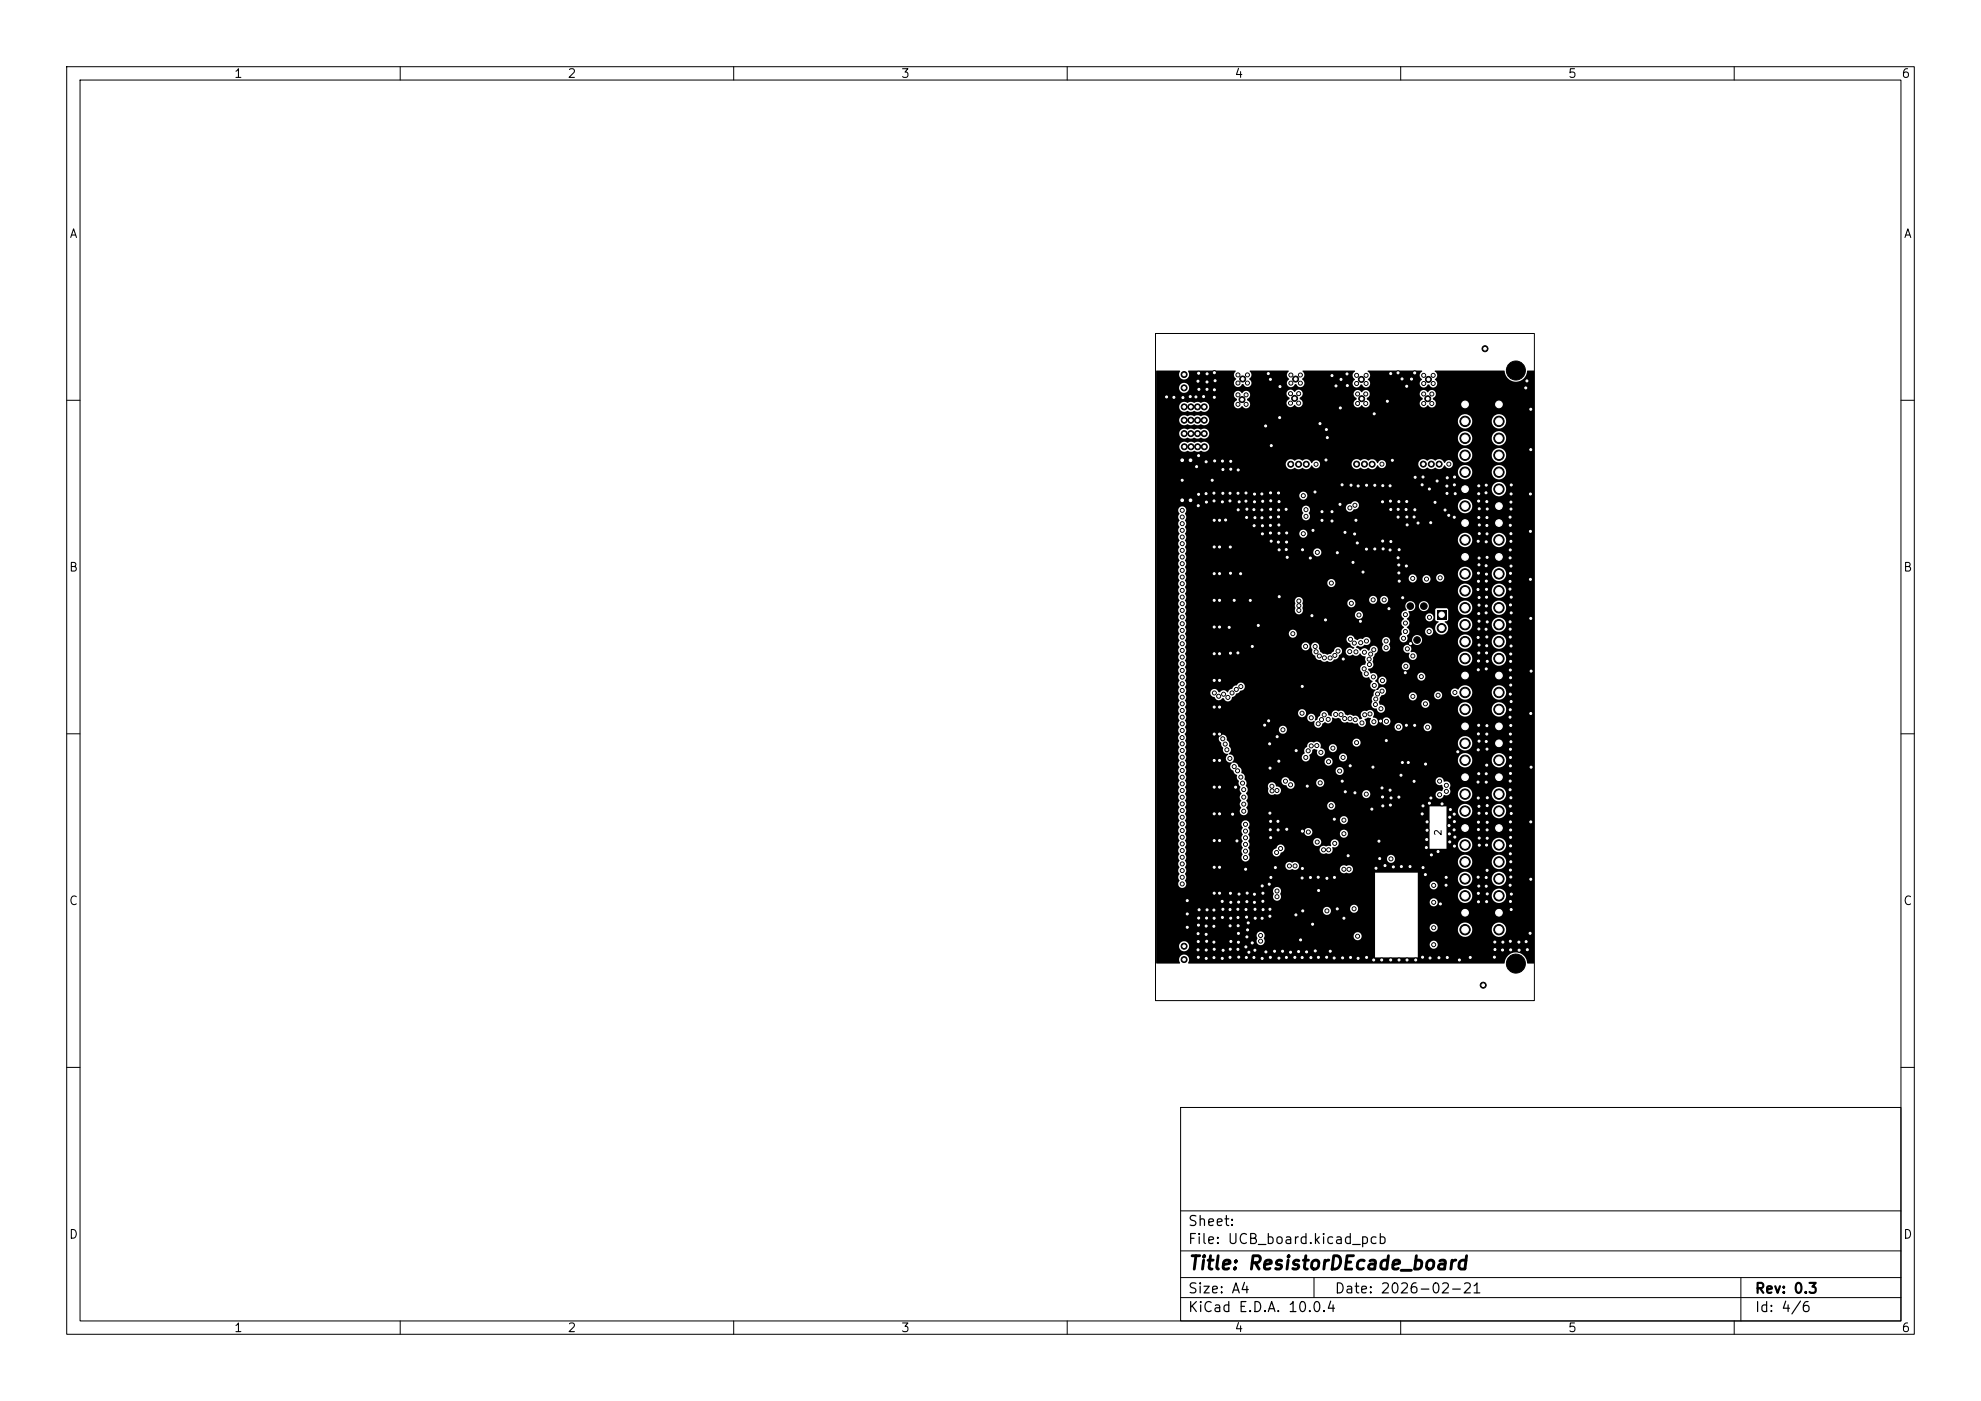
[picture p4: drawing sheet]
<svg xmlns="http://www.w3.org/2000/svg" width="297mm" height="210mm" viewBox="0 0 297 210" stroke-linecap="round" stroke-linejoin="round" font-family="sans-serif">
<defs><g id="words">
<text font-size="2" x="178" y="190.8">Title: ResistorDEcade_board</text>
<g font-size="1.5">
<text x="178" y="184.2">Sheet:</text>
<text x="178" y="186.9">File: UCB_board.kicad_pcb</text>
<text x="178" y="197.1">KiCad E.D.A. 10.0.4</text>
<text x="178" y="194.3">Size: A4</text>
<text x="200" y="194.3">Date: 2026-02-21</text>
<text x="263" y="194.3">Rev: 0.3</text>
<text x="263" y="197.1">Id: 4/6</text>
</g>
<g font-size="1.3">
<text x="35" y="12">1</text>
<text x="85" y="12">2</text>
<text x="135" y="12">3</text>
<text x="185" y="12">4</text>
<text x="235" y="12">5</text>
<text x="285" y="12">6</text>
<text x="10.3" y="36">A</text>
<text x="285.4" y="36">A</text>
<text x="10.3" y="86">B</text>
<text x="285.3" y="86">B</text>
<text x="10.3" y="136">C</text>
<text x="285.3" y="136">C</text>
<text x="10.3" y="186">D</text>
<text x="285.3" y="186">D</text>
<text x="35" y="200">1</text>
<text x="85" y="200">2</text>
<text x="135" y="200">3</text>
<text x="185" y="200">4</text>
<text x="235" y="200">5</text>
<text x="285" y="200">6</text>
</g>
<text font-size="1" x="216.4" y="125.4" transform="rotate(-90 216.4 125.4)">2</text>
</g></defs>
<g fill="none" stroke="#000" stroke-width=".15">
<path d="M10 10h277v190h-277zM12 12h273v186h-273zM60 10v2M110 10v2M160 10v2M210 10v2M260 10v2M173.2 50h56.8v100h-56.8zM10 60h2M285 60h2M10 110h2M285 110h2"/>
<path d="M10 160h2M177 166h108v32h-108zM285 160h2M60 198v2M110 198v2M160 198v2M177 194.5h108M177 191.5h108M177 187.5h108M177 181.5h108M197 191.5v3M210 198v2"/>
<path d="M260 198v2M261 191.5v6.5"/>
</g>
<path d="M224 59.9h1.4v1.4h-1.4zM173.3 55.6l3.5-.1 .1 .2a.76 .76 0 0 0 .1 1 .76 .76 0 0 0 1.1 0 .76 .76 0 0 0 0-1.1l.1-.1 7.1 .1a.77 .77 0 0 0 .1 1.2 .63 .63 0 0 0-.1 1.1 .63 .63 0 0 0 1-.3h.1a.64 .64 0 0 0 1.1 .2 .64 .64 0 0 0-.2-1 .74 .74 0 0 0 .1-1.2l5.7-.1 .1 .2a.69 .69 0 0 0 .1 1.1 .63 .63 0 0 0-.1 1.1 .63 .63 0 0 0 1-.3h.2a.64 .64 0 0 0 1 .3 .64 .64 0 0 0-.2-1.1 .7 .7 0 0 0 .1-1.2l.1-.1h7.7v.2a.67 .67 0 0 0 0 1.2 .63 .63 0 0 0 0 1 .63 .63 0 0 0 .9-.3h.2a.64 .64 0 0 0 1 .3 .64 .64 0 0 0-.1-1 .7 .7 0 0 0-.1-1.3l.1-.1h8l.1 .2a.67 .67 0 0 0 0 1.2 .63 .63 0 0 0-.1 1 .63 .63 0 0 0 1-.3h.2a.64 .64 0 0 0 1 .3 .64 .64 0 0 0-.2-1 .7 .7 0 0 0 0-1.3l.1-.1 10.4 .1a1.71 1.71 0 0 0 1.7 1.6 1.71 1.71 0 0 0 1.7-1.7h.9l.1 .1v88.7l-.1 .1h-.9a1.73 1.73 0 0 0-1.8-1.6 1.73 1.73 0 0 0-1.7 1.6h-47.4l.2-.5-.1-.4h34.4v-2h1.7a.61 .61 0 0 0 .8 .7 .61 .61 0 0 0 .3-1 .61 .61 0 0 0-1 .2l-.1 .1h-1.7v-2.5h1.7a.6 .6 0 0 0 .5 .7 .6 .6 0 0 0 .7-.4h3.1v.1a1.08 1.08 0 0 0 1.1 1 1.08 1.08 0 0 0 1-1.1h3v.1a1.08 1.08 0 0 0 1.6 .9 1.08 1.08 0 0 0 0-1.9 1.08 1.08 0 0 0-1.6 .9h-3v-.2a1.08 1.08 0 0 0-1.1-.8 1.08 1.08 0 0 0-1 1h-3.1v-.2a.61 .61 0 0 0-.5-.6 .61 .61 0 0 0-.7 .5h-1.7v-3.8h1.7v.1a.61 .61 0 0 0 1 .5 .61 .61 0 0 0 0-1.1 .61 .61 0 0 0-1 .5h-1.7v-1h6v.2a1.08 1.08 0 0 0 1.1 1 1.08 1.08 0 0 0 1-1.2h3v.2a1.08 1.08 0 0 0 1.6 .8 1.08 1.08 0 0 0 0-1.8 1.08 1.08 0 0 0-1.6 .8h-3v-.2a1.08 1.08 0 0 0-1.1-.8 1.08 1.08 0 0 0-1 1h-6v-1.6h1.7v.2a.61 .61 0 0 0 1 .4 .61 .61 0 0 0 0-1 .61 .61 0 0 0-1 .4h-1.7v-.9h6v.1a1.08 1.08 0 0 0 1.1 1 1.08 1.08 0 0 0 1-1.1h3v.1a1.08 1.08 0 0 0 1.6 .9 1.08 1.08 0 0 0 0-1.9 1.08 1.08 0 0 0-1.6 .9h-3v-.2a1.08 1.08 0 0 0-1.1-.8 1.08 1.08 0 0 0-1 1h-6v-.9h-6.4v12.7h-28a.79 .79 0 0 0-1.1-.2 .79 .79 0 0 0-.2 1.1h-3.5l-.1-.1v-2.5h3.5a.75 .75 0 0 0 1 .7 .75 .75 0 0 0 .2-1.2 .75 .75 0 0 0-1.2 .3v.2h-3.5v-1.7h15.1l.1 .5a.62 .62 0 0 0 0 .8 .62 .62 0 0 0 .8 .1 .62 .62 0 0 0 .2-.8l.1-.4h13.3v.1a.61 .61 0 0 0 1 .4 .61 .61 0 0 0 0-1 .61 .61 0 0 0-1 .5h-13.3v-.2a.61 .61 0 0 0-.6-.5 .61 .61 0 0 0-.6 .5h-15.1v-3.6h25v.1a.6 .6 0 0 0 .9 .5 .6 .6 0 0 0 .2-1h3v.2a.61 .61 0 0 0 .9 .4 .61 .61 0 0 0 0-1 .61 .61 0 0 0-.9 .4h-3h-.1a.61 .61 0 0 0-1 .4h-25v-3h17.6l.1 .5a.61 .61 0 0 0 0 .9 .61 .61 0 0 0 .9 0 .61 .61 0 0 0 0-.9 .62 .62 0 0 0-.1-.9 .62 .62 0 0 0-.9 .4h-17.6v-23h3.3l.2 .5a.78 .78 0 0 0 0 1 .72 .72 0 0 0 0 1 .72 .72 0 0 0 0 1 .72 .72 0 0 0 0 1 .72 .72 0 0 0 0 1 .72 .72 0 0 0 0 1 .72 .72 0 0 0 0 1 .72 .72 0 0 0 0 1 .72 .72 0 0 0 0 1 .72 .72 0 0 0 0 1 .72 .72 0 0 0 0 1 .72 .72 0 0 0 0 1 .72 .72 0 0 0 0 1 .72 .72 0 0 0 0 1 .72 .72 0 0 0 0 1 .72 .72 0 0 0 0 1 .72 .72 0 0 0 0 1 .72 .72 0 0 0 0 1 .72 .72 0 0 0 0 1 .72 .72 0 0 0 0 1 .72 .72 0 0 0 0 1 .61 .61 0 0 0 0 .9 .61 .61 0 0 0 .9 0 .61 .61 0 0 0-.1-.9 .77 .77 0 0 0 0-1 .72 .72 0 0 0 0-1l.2-.3h14.9a.69 .69 0 0 0 1.1 .6l.4 .1 .4-.2h6.3a.65 .65 0 0 0 .3 .6 .65 .65 0 0 0 .7 0 .62 .62 0 0 0 .9-.6 .62 .62 0 0 0-1-.4 .6 .6 0 0 0-.9 .4h-6.3a.61 .61 0 0 0 0-.8 .61 .61 0 0 0-.8-.1h-.1a.61 .61 0 0 0-1 .4h-14.9v-.3l-.2-.4a.72 .72 0 0 0 0-1 .72 .72 0 0 0 0-1 .72 .72 0 0 0 0-1 .72 .72 0 0 0 0-1 .72 .72 0 0 0 0-1l.2-.5h8.3l.2 .6a.72 .72 0 0 0 0 1 .72 .72 0 0 0 0 1 .72 .72 0 0 0 0 1 .73 .73 0 0 0 0 1 .6 .6 0 0 0 .1 1 .6 .6 0 0 0 .9-.4h20.6v.1a.6 .6 0 0 0 .5 .5 .6 .6 0 0 0 .6-.2h9.6v.2a1.08 1.08 0 0 0 1.1 1 1.08 1.08 0 0 0 1-1.2h3v.2a1.08 1.08 0 0 0 1.6 .8 1.08 1.08 0 0 0 0-1.8 1.08 1.08 0 0 0-1.6 .8h-3v-.2a1.08 1.08 0 0 0-1.1-.8 1.08 1.08 0 0 0-1 1h-9.6a.61 .61 0 0 0-.2-.9 .61 .61 0 0 0-.9 .5h-20.6v-.4a.37 .37 0 0 1 0-.6h3.5v.2a.61 .61 0 0 0 .6 .5 .61 .61 0 0 0 .6-.5l.4-.2 .2-.4h5.2v.2a.67 .67 0 0 0 1.1 .4 .6 .6 0 0 0 .7 0 .6 .6 0 0 0 .2-.7h17.1v-.6h1.7a1.08 1.08 0 0 0 1.1 1.1 1.08 1.08 0 0 0 1-1.1h3v.1a1.08 1.08 0 0 0 1.6 .9 1.08 1.08 0 0 0 0-1.9 1.08 1.08 0 0 0-1.6 .9h-3v-.2a1.08 1.08 0 0 0-1.1-.8 1.08 1.08 0 0 0-1 1h-1.7v-5.1h1.7v.2a1.08 1.08 0 0 0 1.1 1 1.08 1.08 0 0 0 1-1.2h3v.2a1.08 1.08 0 0 0 1.6 .8 1.08 1.08 0 0 0 0-1.8 1.08 1.08 0 0 0-1.6 .8h-3v-.2a1.08 1.08 0 0 0-1.1-.8 1.08 1.08 0 0 0-1 1h-1.7v-.6h-2.6v6.3h-14.5v-.2a.61 .61 0 0 0 .9-.5 .61 .61 0 0 0-.7-.7 .61 .61 0 0 0-.4 1l-.7 .1a.67 .67 0 0 0-1.1 .4h-5.2a.61 .61 0 0 0-.5-.7 .61 .61 0 0 0-.7 .5l-.4 .2-.2 .4h-3.5l-.2-.7a.6 .6 0 0 0 .1-.9h9.7v.2a.61 .61 0 0 0 .9 .4 .61 .61 0 0 0 0-1 .61 .61 0 0 0-.9 .4h-9.7l-.1-.1a.7 .7 0 0 0 0-1l.2-.4h8.3a.6 .6 0 0 0 .4 .7 .6 .6 0 0 0 .7-.4h4.2v.2a.61 .61 0 0 0 .9 .4 .61 .61 0 0 0 0-1 .61 .61 0 0 0-.9 .4h-4.2l.1-.1a.61 .61 0 0 0-.6-.7 .61 .61 0 0 0-.6 .5h-8.3l-.2-.5a.62 .62 0 0 0 0-1 .62 .62 0 0 0-1 .4h-8.3l-.2-.5 .1-.1h23.2a.61 .61 0 0 0 .8 .6 .61 .61 0 0 0 .2-1 .61 .61 0 0 0-1 .2v.2h-23.2a.94 .94 0 0 0 0-1 .88 .88 0 0 0 0-1 .88 .88 0 0 0 0-1 .88 .88 0 0 0 0-1 .88 .88 0 0 0 0-1 .88 .88 0 0 0 0-1 .88 .88 0 0 0 0-1 .88 .88 0 0 0 0-1 .88 .88 0 0 0 0-1 .88 .88 0 0 0 0-1 .88 .88 0 0 0 0-1 .92 .92 0 0 0 0-.9l.1-.3h4.9l.1 .3 .3 .4a.65 .65 0 0 0 .3 .7v.1a.61 .61 0 0 0 .6 .8l.1 .1a.66 .66 0 0 0-.2 .9 .66 .66 0 0 0 .8 .3v.1a.68 .68 0 0 0 .2 1.2l.2 .3 .4 .4a.98 .98 0 0 0 .2 .8 .74 .74 0 0 0 .3 .9 .74 .74 0 0 0 .1 .9 .73 .73 0 0 0 0 1.2 .73 .73 0 0 0 0 1 .61 .61 0 0 0-.1 .9 .61 .61 0 0 0 1 0 .61 .61 0 0 0-.2-.9l.2-.4h12a.61 .61 0 0 0 .8 .7 .61 .61 0 0 0 .2-1 .61 .61 0 0 0-1 .1v.2h-12v-.4l-.2-.3a.74 .74 0 0 0 0-1.1 .75 .75 0 0 0 0-1.1h3.3l.1 .4a.65 .65 0 0 0 .2 .8 .65 .65 0 0 0 .8 0h13v.1a.61 .61 0 0 0 1 .5 .61 .61 0 0 0 0-1.1 .61 .61 0 0 0-1 .5h-12.4l.1-.1a.67 .67 0 0 0 0-.8 .67 .67 0 0 0-.6-.3 .61 .61 0 0 0-.6-.5 .61 .61 0 0 0-.6 .5h-3.3l.1-.5-.1-.3h5.3l.1 .3 .2 .3 .5 .2a.6 .6 0 0 0 .8 .4 .6 .6 0 0 0 .3-.9h3.3v.1a.6 .6 0 0 0 .8 .5 .6 .6 0 0 0 .3-.9h16.8v.2a.7 .7 0 0 0 1 .5l.2 .5-.2 .4a.62 .62 0 0 0-.9 .2 .62 .62 0 0 0 .4 .9 .62 .62 0 0 0 .8-.5 .79 .79 0 0 0 .8-.2h1.3v.1a1.08 1.08 0 0 0 1.1 1 1.08 1.08 0 0 0 1-1.1h3v.1a1.08 1.08 0 0 0 1.6 .9 1.08 1.08 0 0 0 0-1.9 1.08 1.08 0 0 0-1.6 .9h-3v-.2a1.08 1.08 0 0 0-1.1-.8 1.08 1.08 0 0 0-1 1h-1.3l.1-.5-.1-.3a.66 .66 0 0 0 0-.9 .66 .66 0 0 0-.8-.1l-.1-.1a.6 .6 0 0 0-.5-.6 .6 .6 0 0 0-.7 .5h-16.8a.61 .61 0 0 0-.6-.2 .61 .61 0 0 0-.5 .5h-3.3l-.3-.2-.3-.1a.67 .67 0 0 0-.6-.5 .67 .67 0 0 0-.7 .5h-5.3l-.2-.3a.69 .69 0 0 0-.5-.9v-.3h14.1a.61 .61 0 0 0 .8 .7 .61 .61 0 0 0 .3-1 .61 .61 0 0 0-1 .1l-.1 .2h-14.1l-.1-.3-.4-.3a.71 .71 0 0 0-.9-.6v-.1a.62 .62 0 0 0 .3-.7h10.2v.1a.6 .6 0 0 0 .8 .5h2.6v.2a.61 .61 0 0 0 .9 .4 .61 .61 0 0 0 0-1 .61 .61 0 0 0-.9 .4h-2.6l.3-.3 .1-.3h4.4v.1a.6 .6 0 0 0 .4 .5 .6 .6 0 0 0 .7-.2h16.7v.1a1.08 1.08 0 0 0 1.1 1 1.08 1.08 0 0 0 1-1.1h3v.1a1.08 1.08 0 0 0 1.6 .9 1.08 1.08 0 0 0 0-1.9 1.08 1.08 0 0 0-1.6 .9h-3v-.2a1.08 1.08 0 0 0-1.1-.8 1.08 1.08 0 0 0-1 1h-16.7v-.1a.61 .61 0 0 0-.4-.8 .61 .61 0 0 0-.7 .5h-4.4l-.1-.3a1.07 1.07 0 0 0 .5-.8l.2-.2 .5 .2a.62 .62 0 0 0 .4 .9 .62 .62 0 0 0 .8-.5 .62 .62 0 0 0-.7-.7h1.2a.61 .61 0 0 0 .8 .6 .61 .61 0 0 0 .3-1 .61 .61 0 0 0-1 .2l-.1 .2-1.2-.1a.59 .59 0 0 0-.3-.8h5.1v.2a.6 .6 0 0 0 .6 .5 .6 .6 0 0 0 .6-.6h14.6v.2a1.08 1.08 0 0 0 1.6 .8 1.08 1.08 0 0 0 0-1.8 1.08 1.08 0 0 0-1.6 .8h-14.6v-.1a.61 .61 0 0 0-.6-.5 .61 .61 0 0 0-.6 .5h-5.5l-.3 .1a.75 .75 0 0 0-1.1 .7 .71 .71 0 0 0-.3 1l-.3 .2-.1 .3h-10.3a.61 .61 0 0 0-.6-.4l-.1-.1a.73 .73 0 0 0 0-1.2 .82 .82 0 0 0-.3-.9 .6 .6 0 0 0-.5-.8 .6 .6 0 0 0-.7 .6h-4.9v-.4l-.2-.2 .2-.4v-.4h13.9v.2a.61 .61 0 0 0 1 .4 .61 .61 0 0 0 0-1 .61 .61 0 0 0-1 .4h-13.9l-.2-.3a.72 .72 0 0 0 0-1l.2-.5h18.2a.69 .69 0 0 0 1.1 .6v.1a.63 .63 0 0 0 .4 .9 .63 .63 0 0 0 .8-.7l.3-.2a.67 .67 0 0 0 .9 .1 .67 .67 0 0 0 .2-.7h.2a.8 .8 0 0 0 .8 0 .48 .48 0 0 1 .4 .5 .75 .75 0 0 0 .9 .1l.3 .1h.5a.75 .75 0 0 0 .8 .1 .62 .62 0 0 0 .9 .5h4.6v.1a.6 .6 0 0 0 .6 .6 .6 .6 0 0 0 .6-.7h3.1v.2a.61 .61 0 0 0 1 .4 .61 .61 0 0 0 0-1 .61 .61 0 0 0-1 .4h-3.1a.61 .61 0 0 0-.6-.5 .61 .61 0 0 0-.6 .5h-4.6l.1-.1a.72 .72 0 0 0 0-1l.5-.3 .5 .2a.62 .62 0 0 0 .1 1 .62 .62 0 0 0 .9-.6h.7v.1a.61 .61 0 0 0 .9 .4 .61 .61 0 0 0 0-1 .61 .61 0 0 0-.9 .5h-.7l-.3-.4-.4-.1-.1-.1a.64 .64 0 0 0 0-1 .64 .64 0 0 0-.9 .1 .65 .65 0 0 0-.8 .3 .65 .65 0 0 0 .1 .8l-.1 .1a.29 .29 0 0 1-.3 0 .29 .29 0 0 1-.1-.3 .87 .87 0 0 0-.9-.2 .76 .76 0 0 0-.8-.1l-.3-.1a.74 .74 0 0 0-1.1-.5 .66 .66 0 0 0-.7 0 .66 .66 0 0 0-.3 .8l-.1-.1a.51 .51 0 0 1-.5-.5 .65 .65 0 0 0-.8-.2 .65 .65 0 0 0-.3 .7l-.2 .2-.2 .4-.3 .1-.1-.1a.6 .6 0 0 0-.3-.9 .6 .6 0 0 0-.8 .5h-18.2l-.2-.5 .1-.2h16.9v.2a.61 .61 0 0 0 .9 .4 .61 .61 0 0 0 0-1 .61 .61 0 0 0-.9 .4h-16.9l.1-.4-.2-.4a.77 .77 0 0 0 0-1 .72 .72 0 0 0 0-1l.2-.2h3.7a.79 .79 0 0 0 .6 .7 .67 .67 0 0 0 1.2 .1l.2 .1a.66 .66 0 0 0 .7 .4 .66 .66 0 0 0 .6-.6 .77 .77 0 0 0 .6-.6l.3-.1 .2-.2a.62 .62 0 0 0 .7-.5 .62 .62 0 0 0-.4-.7 .62 .62 0 0 0-.7 .3h-.1a.87 .87 0 0 0-.7 .6 .75 .75 0 0 0-.7 .5 .72 .72 0 0 0-1.2 0l-.1-.1a.62 .62 0 0 0-.7-.4 .62 .62 0 0 0-.5 .5h-3.7v-.4l-.2-.4a.77 .77 0 0 0 0-1 .72 .72 0 0 0 0-1 .72 .72 0 0 0 0-1 .72 .72 0 0 0 0-1 .72 .72 0 0 0 0-1 .72 .72 0 0 0 0-1l.2-.2h17.3a.6 .6 0 0 0 .6 .7 .6 .6 0 0 0 .6-.7h.3l.2 .6a.72 .72 0 0 0 .4 1 .81 .81 0 0 0 .9 .6l.4 .2 .5-.1a.67 .67 0 0 0 1-.3 .91 .91 0 0 0 .8-.6l.3-.2 .1-.4h.6a.66 .66 0 0 0 .3 .6 .66 .66 0 0 0 .8-.1 .69 .69 0 0 0 1-.2l.1 .1a.61 .61 0 0 0 .6 .4 .2 .2 0 0 1 .2 .1 .2 .2 0 0 1-.1 .2l.1 .5-.1 .4a.68 .68 0 0 0-.7 .5 .68 .68 0 0 0 .2 .8 .66 .66 0 0 0 .4 .6 .66 .66 0 0 0 .7 0l.1 .3 .4 .3a.67 .67 0 0 0-.3 .9 .67 .67 0 0 0 .7 .4v.1a.87 .87 0 0 0-.3 .8 .87 .87 0 0 0-.2 .9 .66 .66 0 0 0 0 .8 .66 .66 0 0 0 .7 .2 .61 .61 0 0 0 .6 .6 .61 .61 0 0 0 .6-.5h11v.1a1.08 1.08 0 0 0 1.1 1 1.08 1.08 0 0 0 1-1.1h3v.1a1.08 1.08 0 0 0 1.6 .9 1.08 1.08 0 0 0 0-1.9 1.08 1.08 0 0 0-1.6 .9h-3v-.2a1.08 1.08 0 0 0-1.1-.8 1.08 1.08 0 0 0-1 1h-11v-.1a1 1 0 0 0-.8-.6v-.2h6.3v.2a.61 .61 0 0 0 .9 .4 .61 .61 0 0 0 0-1 .61 .61 0 0 0-.9 .4h-6.3l-.1-.2 .2-.3-.1-.3 .3-.3h4.1a.6 .6 0 0 0 .7 .7 .6 .6 0 0 0 .5-.9h2.6v.2a.6 .6 0 0 0 .9 .4 .6 .6 0 0 0 0-1h1.6v.2a.67 .67 0 0 0 1.1 .3 1.09 1.09 0 0 0 1.3 .6 1.09 1.09 0 0 0 .8-1.1h3v.2a1.08 1.08 0 0 0 1.6 .8 1.08 1.08 0 0 0 0-1.8 1.08 1.08 0 0 0-1.6 .8h-3v-.2a1.13 1.13 0 0 0-1-.8 1.13 1.13 0 0 0-1.1 .7 .62 .62 0 0 0-.7-.2 .62 .62 0 0 0-.4 .5h-1.6l-.4-.1-.3 .1-.2 .4h-2.6a.6 .6 0 0 0-.7-.3 .6 .6 0 0 0-.5 .5h-4.1a.62 .62 0 0 0 .7-.5 .62 .62 0 0 0-.4-.7 .62 .62 0 0 0-.8 .3h-.2l-.1-.1a.66 .66 0 0 0 .3-.7 .66 .66 0 0 0-.5-.5l.2-.2h.4v.2a.61 .61 0 0 0 .9 .4 .61 .61 0 0 0 0-1 .61 .61 0 0 0-.9 .4h-.4l.2-.2v-.4h6v.2a.61 .61 0 0 0 .9 .4 .61 .61 0 0 0 0-1 .61 .61 0 0 0-.9 .4h-6v-.1a.77 .77 0 0 0-1-.3l-.4-.5 .1-.2a.61 .61 0 0 0 .7-.4h4.3v.2a.61 .61 0 0 0 .9 .4 .61 .61 0 0 0 0-1 .61 .61 0 0 0-.9 .4h-4.3v-.3l-.1-.3v-.6l.3-.6a.63 .63 0 0 0 .4-.8 .63 .63 0 0 0-.7-.4 .63 .63 0 0 0-.5 .7h-.1a.71 .71 0 0 0-1.3 0l-.2-.3-.3-.1a.22 .22 0 0 1 .2-.3 .93 .93 0 0 0 1-.2 .61 .61 0 0 0 .9-.6h1.7l.2 .6a.62 .62 0 0 0 .1 1 .62 .62 0 0 0 .9-.4h2v.1a.72 .72 0 0 0 .9 .6 .63 .63 0 0 0 .1 .9 .63 .63 0 0 0 .9-.2h6.3v.2a1.08 1.08 0 0 0 1.1 1 1.08 1.08 0 0 0 1-1.2h3v.2a1.08 1.08 0 0 0 1.6 .8 1.08 1.08 0 0 0 0-1.8 1.08 1.08 0 0 0-1.6 .8h-3v-.1a1.08 1.08 0 0 0-1.1-.9 1.08 1.08 0 0 0-1 1h-6.3h.1a.69 .69 0 0 0-.2-.7 .69 .69 0 0 0-.7-.2 .63 .63 0 0 0-.2-1 .63 .63 0 0 0-.9 .5h-2l-.2-.7a.61 .61 0 0 0 0-.9h1.6v.2a.6 .6 0 0 0 .6 .5 .6 .6 0 0 0 .6-.4h.7v.1a.75 .75 0 0 0 .7 .7 .75 .75 0 0 0 .8-.6h5.4v.2a1.08 1.08 0 0 0 1.1 1 1.08 1.08 0 0 0 1-1.2h3v.2a1.08 1.08 0 0 0 1.6 .8 1.08 1.08 0 0 0 0-1.8 1.08 1.08 0 0 0-1.6 .8h-3v-.2a1.08 1.08 0 0 0-1.1-.8 1.08 1.08 0 0 0-1 1h-5.4v-.1a.75 .75 0 0 0-.7-.8 .75 .75 0 0 0-.8 .7h-.7l-.1-.6 .4-.4v-.3h2.4a.61 .61 0 0 0 .7 .6 .61 .61 0 0 0 .3-.9 .61 .61 0 0 0-1 .1v.2h-2.4l-.4-.6a.7 .7 0 0 0 .4-.6 .7 .7 0 0 0-.4-.7l.3-.2h2.5a.61 .61 0 0 0 .8 .6 .61 .61 0 0 0 .3-1 .61 .61 0 0 0-1 .2l-.1 .2h-2.5l.1-.5-.2-.3 .2-.1a.75 .75 0 0 0 .9-.8h.5v.1a.75 .75 0 0 0 1.3 .5h1.2v1.5a.38 .38 0 0 0 .5 .2v.2a.98 .98 0 0 0-.4 1.3 .98 .98 0 0 0 1.4 .4 .98 .98 0 0 0 .2-1.4h1.7v.1a1.08 1.08 0 0 0 1.1 1 1.08 1.08 0 0 0 1-1.1h3v.1a1.08 1.08 0 0 0 1.6 .9 1.08 1.08 0 0 0 0-1.9 1.08 1.08 0 0 0-1.6 .9h-3v-.2a1.08 1.08 0 0 0-1.1-.8 1.08 1.08 0 0 0-1 1h-1.7l-.3-.3v-.2h.4l.1-.2v-1.5l-.1-.2h-1.6l-.2 .2h-1.2l.2-.4h4.4v.2a1.08 1.08 0 0 0 1.1 1 1.08 1.08 0 0 0 1-1.2h3v.2a1.08 1.08 0 0 0 1.6 .8 1.08 1.08 0 0 0 0-1.8 1.08 1.08 0 0 0-1.6 .8h-3v-.2a1.08 1.08 0 0 0-1.1-.8 1.08 1.08 0 0 0-1 1h-4.4v-.1a.75 .75 0 0 0-.7-.8 .75 .75 0 0 0-.8 .7h-.5v-.2a.78 .78 0 0 0-1.2-.3 .78 .78 0 0 0-.1 1.2 .69 .69 0 0 0-.8 .5 .69 .69 0 0 0 .4 .8 .7 .7 0 0 0-.4 .6 .7 .7 0 0 0 .4 .7 .76 .76 0 0 0-.3 1l-.3 .2-.1 .3h-1.6a.6 .6 0 0 0-1 .4h-1.7l-.1-.1a.73 .73 0 0 0-1.2-.1l-.3-.1-.5 .2a.73 .73 0 0 1-.6-.5 .63 .63 0 0 0-.9 .3 .63 .63 0 0 0 .6 .8l.2 .4 .3 .2-.2 .1a.6 .6 0 0 0-.6-.1 .6 .6 0 0 0-.4 .5h-.6v-.1a.65 .65 0 0 0-.7-.5 .65 .65 0 0 0-.6 .7 1.43 1.43 0 0 1-1.4 .3l-.6-.3-.2-.5a.61 .61 0 0 0-.3-.9 .61 .61 0 0 0-.8 .5h-.3a.61 .61 0 0 0-.6-.5 .61 .61 0 0 0-.6 .5h-17.3v-.4l-.2-.4a1.06 1.06 0 0 0 0-1l15.6-.1a.61 .61 0 0 0 .8 .7 .61 .61 0 0 0 .3-1 .61 .61 0 0 0-1 .2l-.1 .1h-15.5a.9 .9 0 0 0 0-1 .88 .88 0 0 0 0-1l.1-.3-.1-.5h25.4a.61 .61 0 0 0 .8 .7 .61 .61 0 0 0 .3-1 .61 .61 0 0 0-1 .2l-.1 .1h-25.4l-.1-.1a.77 .77 0 0 0 0-1 .64 .64 0 0 0 0-1h16.5l.1 1.2a.62 .62 0 0 0 .6 .9 .62 .62 0 0 0 .5-1v-.7h6.7v.1a.61 .61 0 0 0 .6 .5 .61 .61 0 0 0 .6-.5 .61 .61 0 0 0-.5-.7h2.6v.2a.61 .61 0 0 0 .6 .5 .61 .61 0 0 0 .6-.7h.4v.2a.61 .61 0 0 0 .9 .4 .61 .61 0 0 0 0-1 .61 .61 0 0 0-.9 .4h-.4l-.1-.1a.61 .61 0 0 0-.6-.4 .61 .61 0 0 0-.5 .5h-2.8l-.3 .2-.2 .4-6.7-.1a.61 .61 0 0 0-.4-.8 .61 .61 0 0 0-.8 .5h-16.5a.72 .72 0 0 0 0-1l.2-.5h40.8a1.08 1.08 0 0 0 1.1 1.1 1.08 1.08 0 0 0 1-1.1h3v.1a1.08 1.08 0 0 0 1.6 .9 1.08 1.08 0 0 0 0-1.9 1.08 1.08 0 0 0-1.6 .9h-3v-.2a1.08 1.08 0 0 0-1.1-.8 1.08 1.08 0 0 0-1 1h-40.8l-.2-.5 .2-.4v-.3h21.2a.61 .61 0 0 0 .8 .7 .61 .61 0 0 0 .2-1 .61 .61 0 0 0-1 .2v.1h-21.2a.42 .42 0 0 1 0-.7h33.4v.2a.6 .6 0 0 0 .6 .5 .6 .6 0 0 0 .6-.6h.9v.2a.6 .6 0 0 0 .7 .5 .6 .6 0 0 0 .4-.9h.9v.2a.61 .61 0 0 0 .9 .4 .61 .61 0 0 0 0-1 .61 .61 0 0 0-.9 .4h-.9l-.1-.1a.61 .61 0 0 0-.6-.2 .61 .61 0 0 0-.4 .5h-.9v-.1a.61 .61 0 0 0-.6-.5 .61 .61 0 0 0-.6 .5h-33.4v-.3l-.2-.3 .1-.1h40.9a1.08 1.08 0 0 0 1.1 1.2 1.08 1.08 0 0 0 1-1.2h3v.2a1.08 1.08 0 0 0 1.6 .8 1.08 1.08 0 0 0 0-1.8 1.08 1.08 0 0 0-1.6 .8h-3v-.1a1.08 1.08 0 0 0-1.1-.9 1.08 1.08 0 0 0-1 1h-40.9a.88 .88 0 0 0 0-1 .88 .88 0 0 0 0-1 .88 .88 0 0 0 0-1l.1-.2h19.1a.61 .61 0 0 0 .8 .7 .61 .61 0 0 0 .2-1 .61 .61 0 0 0-1 .2v.1h-19.1v-.3l-.2-.4a1.06 1.06 0 0 0 0-1l.1-.1h40.9v.1a1.08 1.08 0 0 0 1.1 1 1.08 1.08 0 0 0 1-1.1h3v.1a1.08 1.08 0 0 0 1.6 .9 1.08 1.08 0 0 0 0-1.9 1.08 1.08 0 0 0-1.6 .9h-3v-.2a1.08 1.08 0 0 0-1.1-.8 1.08 1.08 0 0 0-1 1h-40.9l.1-.5-.2-.4 17.2-.1v.2a.61 .61 0 0 0 .9 .4 .61 .61 0 0 0 0-1 .61 .61 0 0 0-.9 .4h-17.1a.94 .94 0 0 0 0-1 .88 .88 0 0 0 0-1 .88 .88 0 0 0 0-1l.1-.3v-.3h17.4l.2 .6a.61 .61 0 0 0 0 .9 .61 .61 0 0 0 .9 0 .61 .61 0 0 0-.1-.9 .72 .72 0 0 0 .1-.9h5.5v.2a.66 .66 0 0 0 .6 .5 .66 .66 0 0 0 .6-.4 .6 .6 0 0 0 .7-.5h14.9v.1a1.08 1.08 0 0 0 1.6 .9 1.08 1.08 0 0 0 0-1.9 1.08 1.08 0 0 0-1.6 .9h-14.9v-.1a.66 .66 0 0 0-.5-.6 .66 .66 0 0 0-.7 .4 .6 .6 0 0 0-.7 .5h-5.5a.61 .61 0 0 0-.7-.2 .61 .61 0 0 0-.4 .5h-17.4a.63 .63 0 0 0-1-.2 .63 .63 0 0 0 0 .9 .72 .72 0 0 0 0 1 .72 .72 0 0 0 0 1 .72 .72 0 0 0 0 1 .72 .72 0 0 0 0 1 .72 .72 0 0 0 0 1 .72 .72 0 0 0 0 1 .72 .72 0 0 0 0 1 .72 .72 0 0 0 0 1 .72 .72 0 0 0 0 1 .72 .72 0 0 0 0 1 .72 .72 0 0 0 0 1 .72 .72 0 0 0 0 1 .72 .72 0 0 0 0 1 .72 .72 0 0 0 0 1 .72 .72 0 0 0 0 1 .72 .72 0 0 0 0 1 .72 .72 0 0 0 0 1 .72 .72 0 0 0 0 1 .72 .72 0 0 0 0 1 .72 .72 0 0 0 0 1 .72 .72 0 0 0 0 1 .72 .72 0 0 0 0 1 .72 .72 0 0 0 0 1 .72 .72 0 0 0 0 1 .72 .72 0 0 0 0 1 .72 .72 0 0 0 0 1 .72 .72 0 0 0 0 1 .72 .72 0 0 0 0 1 .72 .72 0 0 0 0 1 .72 .72 0 0 0 0 1 .72 .72 0 0 0 0 1 .72 .72 0 0 0 0 1 .72 .72 0 0 0 .1 1.1l-.3 .4h-3.3v-36.3h21.5v.2a.61 .61 0 0 0 .9 .4 .61 .61 0 0 0 0-1 .61 .61 0 0 0-.9 .4h-21.5v-1h50.4v.2a1.08 1.08 0 0 0 1.6 .8 1.08 1.08 0 0 0 0-1.8 1.08 1.08 0 0 0-1.6 .8h-50.4v-2.5h45.3v.2a1.08 1.08 0 0 0 1.1 1 1.08 1.08 0 0 0 1-1.2h3v.2a1.08 1.08 0 0 0 1.6 .8 1.08 1.08 0 0 0 0-1.8 1.08 1.08 0 0 0-1.6 .8h-3v-.2a1.08 1.08 0 0 0-1.1-.8 1.08 1.08 0 0 0-1 1h-45.3v-1.2h19.5v.2a.82 .82 0 0 0 1.3 .4 .88 .88 0 0 0 1.2 0 .84 .84 0 0 0 1.4-.3 .64 .64 0 0 0 .7 .4 .64 .64 0 0 0 .5-.7h4.7v.1a.82 .82 0 0 0 1.4 .5 .88 .88 0 0 0 1.2 0 .83 .83 0 0 0 1.3-.4 .65 .65 0 0 0 .8 .4 .65 .65 0 0 0 .5-.6h4.8v.1a.82 .82 0 0 0 .6 .7 .82 .82 0 0 0 .8-.2 .88 .88 0 0 0 1.2 0 .84 .84 0 0 0 1.4-.4l.1 .1a.61 .61 0 0 0 .9 .2 .61 .61 0 0 0 0-.9 .61 .61 0 0 0-.9 .2l-.2 .1a.84 .84 0 0 0-1.4-.4 .93 .93 0 0 0-1.2 .1 .76 .76 0 0 0-.7-.2 .76 .76 0 0 0-.6 .6h-4.8a.65 .65 0 0 0-.6-.5 .65 .65 0 0 0-.7 .4 .9 .9 0 0 0-1.4-.4 .88 .88 0 0 0-1.2 0 .76 .76 0 0 0-.8-.1 .76 .76 0 0 0-.5 .6h-4.7v-.1a.61 .61 0 0 0-.6-.4 .61 .61 0 0 0-.6 .4h-.1a.84 .84 0 0 0-1.4-.4 .88 .88 0 0 0-1.1 .1 .76 .76 0 0 0-.8-.2 .76 .76 0 0 0-.5 .6h-19.5v-1.3h45.3v.1a1.08 1.08 0 0 0 1.1 1 1.08 1.08 0 0 0 1-1.1h3v.1a1.08 1.08 0 0 0 1.6 .9 1.08 1.08 0 0 0 0-1.9 1.08 1.08 0 0 0-1.6 .9h-3v-.2a1.08 1.08 0 0 0-1.1-.8 1.08 1.08 0 0 0-1 1h-45.3v-1.3h3.5v.1a.82 .82 0 0 0 1.3 .6 .93 .93 0 0 0 1 0 .93 .93 0 0 0 1 0 .77 .77 0 0 0 1.1-.2 .77 .77 0 0 0-.1-1 .77 .77 0 0 0-1.1 0 .93 .93 0 0 0-1 0 .93 .93 0 0 0-1 0 .75 .75 0 0 0-1.2 .5h-3.5v-2h3.5v.2a.82 .82 0 0 0 1.3 .5 .93 .93 0 0 0 1 0 .93 .93 0 0 0 1 0l.4 .2 .5-.2h37.6a1.08 1.08 0 0 0 1.1 1.2 1.08 1.08 0 0 0 1-1.2h3v.2a1.08 1.08 0 0 0 1.6 .8 1.08 1.08 0 0 0 0-1.8 1.08 1.08 0 0 0-1.6 .8h-3v-.2a1.08 1.08 0 0 0-1.1-.8 1.08 1.08 0 0 0-1 1h-37.6a.79 .79 0 0 0 .1-1.1 .79 .79 0 0 0-1.1-.1 .93 .93 0 0 0-1 0 .93 .93 0 0 0-1 0 .75 .75 0 0 0-1.2 .5h-3.5v-2h3.5v.2a.82 .82 0 0 0 1.3 .5 .93 .93 0 0 0 1 0 .93 .93 0 0 0 1 0 .75 .75 0 0 0 1.2-.5h37.3v.1a1.08 1.08 0 0 0 1.1 1 1.08 1.08 0 0 0 1-1.1h3v.1a1.08 1.08 0 0 0 1.6 .9 1.08 1.08 0 0 0 0-1.9 1.08 1.08 0 0 0-1.6 .9h-3v-.2a1.08 1.08 0 0 0-1.1-.8 1.08 1.08 0 0 0-1 1h-37.3a.81 .81 0 0 0-.4-.8 .81 .81 0 0 0-.9 .1 .93 .93 0 0 0-1 0 .93 .93 0 0 0-1 0 .75 .75 0 0 0-1.2 .5h-3.5v-2h3.5v.2a.82 .82 0 0 0 1.3 .5 .93 .93 0 0 0 1 0 .93 .93 0 0 0 1 0 .77 .77 0 0 0 1-.2 .77 .77 0 0 0-.1-1 .77 .77 0 0 0-1 0 .93 .93 0 0 0-1 0 .93 .93 0 0 0-1 0 .75 .75 0 0 0-1.2 .5h-3.5v-1.8h11.7v.3l.4 .4v.2a.64 .64 0 0 0-.2 1 .64 .64 0 0 0 1-.1 .63 .63 0 0 0 1.1 .1 .63 .63 0 0 0-.3-1v-.2a.63 .63 0 0 0 .4-.9h5.5v.3l.4 .4v.2a.64 .64 0 0 0-.2 1.1 .64 .64 0 0 0 1-.2 .63 .63 0 0 0 1.1 .1 .63 .63 0 0 0-.4-1l.1-.2a.66 .66 0 0 0 .4-.6h7.6l.1 .3 .4 .4v.2a.64 .64 0 0 0-.3 1 .64 .64 0 0 0 1.1-.2 .63 .63 0 0 0 1 .1 .63 .63 0 0 0-.3-1v-.1a.67 .67 0 0 0 .5-.7h7.4l.1 .3 .4 .4v.2a.64 .64 0 0 0-.3 1 .64 .64 0 0 0 1.1-.2 .63 .63 0 0 0 1 .1 .63 .63 0 0 0-.3-1v-.1a.64 .64 0 0 0 .3-1.1 .64 .64 0 0 0-1.1 .2 .63 .63 0 0 0-.6-.3 .63 .63 0 0 0-.6 .5h-7.4l-.1-.2a.67 .67 0 0 0-1.2 0 .63 .63 0 0 0-.6-.3 .63 .63 0 0 0-.6 .5l-7.6-.1a.66 .66 0 0 0-.6-.5 .66 .66 0 0 0-.6 .4 .63 .63 0 0 0-.7-.4 .63 .63 0 0 0-.5 .5h-5.5l-.1-.1a.7 .7 0 0 0-1.1 .1 .63 .63 0 0 0-.7-.3 .63 .63 0 0 0-.5 .5h-11.7v-1h3.5v.1a.75 .75 0 0 0 1.1 .6 .75 .75 0 0 0 0-1.3 .75 .75 0 0 0-1.1 .6h-3.5zM215.5 91.5h1.3v1.3h-1.3z" fill="#000"/>
<g fill="#000" stroke="#000" stroke-width=".15">
<circle cx="174.9" cy="59.5" r=".3"/>
<circle cx="176" cy="59.6" r=".3"/>
<circle cx="177.3" cy="59.6" r=".3"/>
<circle cx="177.5" cy="58.1" r=".45"/>
<circle cx="177.5" cy="56.1" r=".45"/>
<circle cx="178.4" cy="59.4" r=".3"/>
<circle cx="179.3" cy="59.5" r=".3"/>
<circle cx="179.6" cy="57.1" r=".3"/>
<circle cx="179.7" cy="55.9" r=".3"/>
<circle cx="179.7" cy="58.4" r=".3"/>
<circle cx="180.4" cy="59.4" r=".3"/>
<circle cx="181" cy="57.3" r=".3"/>
<circle cx="181" cy="58.4" r=".3"/>
<circle cx="181" cy="56" r=".3"/>
<circle cx="182.1" cy="59.6" r=".3"/>
<circle cx="182.1" cy="55.9" r=".3"/>
<circle cx="182.1" cy="58.4" r=".3"/>
<circle cx="182.2" cy="57.1" r=".3"/>
<circle cx="185.6" cy="56.2" r=".3"/>
<circle cx="185.6" cy="57.4" r=".3"/>
<circle cx="185.6" cy="59.2" r=".3"/>
<circle cx="186.2" cy="59.9" r=".45"/>
<circle cx="186.3" cy="56.8" r=".45"/>
<circle cx="186.8" cy="59.2" r=".3"/>
<circle cx="187" cy="56.2" r=".3"/>
<circle cx="187" cy="57.4" r=".3"/>
<circle cx="190.2" cy="56" r=".3"/>
<circle cx="190.5" cy="56.9" r=".3"/>
<circle cx="191.9" cy="58" r=".3"/>
<circle cx="193.5" cy="59" r=".3"/>
<circle cx="193.5" cy="56.2" r=".3"/>
<circle cx="193.5" cy="57.4" r=".3"/>
<circle cx="194.1" cy="59.7" r=".45"/>
<circle cx="194.2" cy="56.8" r=".45"/>
<circle cx="194.7" cy="59" r=".3"/>
<circle cx="195" cy="57.4" r=".3"/>
<circle cx="195" cy="56.2" r=".3"/>
<circle cx="199.7" cy="56.3" r=".3"/>
<circle cx="200.3" cy="57.9" r=".3"/>
<circle cx="201" cy="56.9" r=".3"/>
<circle cx="202" cy="56" r=".3"/>
<circle cx="202" cy="57.8" r=".3"/>
<circle cx="203.4" cy="57.5" r=".3"/>
<circle cx="203.4" cy="56.3" r=".3"/>
<circle cx="203.5" cy="59.1" r=".3"/>
<circle cx="204.1" cy="56.9" r=".45"/>
<circle cx="204.2" cy="59.8" r=".45"/>
<circle cx="204.8" cy="59.1" r=".3"/>
<circle cx="204.8" cy="57.5" r=".3"/>
<circle cx="204.8" cy="56.3" r=".3"/>
<circle cx="208.5" cy="56" r=".3"/>
<circle cx="209.6" cy="55.9" r=".3"/>
<circle cx="210.2" cy="56.8" r=".3"/>
<circle cx="210.9" cy="57.9" r=".3"/>
<circle cx="211.6" cy="56.8" r=".3"/>
<circle cx="212.1" cy="55.9" r=".3"/>
<circle cx="213.4" cy="56.3" r=".3"/>
<circle cx="213.4" cy="59.1" r=".3"/>
<circle cx="213.4" cy="57.5" r=".3"/>
<circle cx="214.1" cy="59.8" r=".45"/>
<circle cx="214.2" cy="56.9" r=".45"/>
<circle cx="214.7" cy="59.1" r=".3"/>
<circle cx="214.9" cy="57.5" r=".3"/>
<circle cx="214.9" cy="56.3" r=".3"/>
<circle cx="222.6" cy="52.3" r=".45"/>
<circle cx="227.3" cy="55.5" r="1.42"/>
<circle cx="228.7" cy="58.2" r=".3"/>
<circle cx="228.9" cy="57.1" r=".3"/>
<circle cx="177.2" cy="72" r=".3"/>
<circle cx="177.2" cy="69" r=".45"/>
<circle cx="177.2" cy="75" r=".45"/>
<circle cx="177.2" cy="79.5" r=".3"/>
<circle cx="177.2" cy="77.5" r=".3"/>
<circle cx="177.2" cy="76.5" r=".3"/>
<circle cx="177.2" cy="78.5" r=".3"/>
<circle cx="177.5" cy="65" r=".45"/>
<circle cx="177.5" cy="61" r=".45"/>
<circle cx="177.5" cy="63" r=".45"/>
<circle cx="177.6" cy="67" r=".45"/>
<circle cx="178.5" cy="69" r=".45"/>
<circle cx="178.5" cy="75" r=".45"/>
<circle cx="178.5" cy="65" r=".45"/>
<circle cx="178.5" cy="61" r=".45"/>
<circle cx="178.5" cy="63" r=".45"/>
<circle cx="178.6" cy="67" r=".45"/>
<circle cx="179.4" cy="70" r=".3"/>
<circle cx="179.5" cy="65" r=".45"/>
<circle cx="179.5" cy="61" r=".45"/>
<circle cx="179.5" cy="63" r=".45"/>
<circle cx="179.6" cy="67" r=".45"/>
<circle cx="179.6" cy="75.8" r=".3"/>
<circle cx="179.7" cy="74.1" r=".3"/>
<circle cx="179.7" cy="68.3" r=".3"/>
<circle cx="180.5" cy="65" r=".45"/>
<circle cx="180.5" cy="61" r=".45"/>
<circle cx="180.5" cy="63" r=".45"/>
<circle cx="180.6" cy="67" r=".45"/>
<circle cx="180.8" cy="74" r=".3"/>
<circle cx="180.8" cy="69.2" r=".3"/>
<circle cx="180.9" cy="75.3" r=".3"/>
<circle cx="181.7" cy="72" r=".3"/>
<circle cx="182" cy="73.9" r=".3"/>
<circle cx="182" cy="75.1" r=".3"/>
<circle cx="182" cy="78" r=".3"/>
<circle cx="182.1" cy="69.1" r=".3"/>
<circle cx="182.8" cy="78" r=".3"/>
<circle cx="183.3" cy="75.2" r=".3"/>
<circle cx="183.3" cy="69.1" r=".3"/>
<circle cx="183.3" cy="73.9" r=".3"/>
<circle cx="183.3" cy="70.4" r=".3"/>
<circle cx="183.7" cy="78" r=".3"/>
<circle cx="184.4" cy="75.1" r=".3"/>
<circle cx="184.4" cy="73.9" r=".3"/>
<circle cx="184.5" cy="69.2" r=".3"/>
<circle cx="184.5" cy="70.3" r=".3"/>
<circle cx="185.6" cy="60.6" r=".3"/>
<circle cx="185.6" cy="73.9" r=".3"/>
<circle cx="185.6" cy="76.4" r=".3"/>
<circle cx="185.6" cy="70.4" r=".3"/>
<circle cx="185.8" cy="75.2" r=".3"/>
<circle cx="186.8" cy="75.1" r=".3"/>
<circle cx="186.8" cy="73.9" r=".3"/>
<circle cx="186.8" cy="60.6" r=".3"/>
<circle cx="186.9" cy="77.6" r=".3"/>
<circle cx="186.9" cy="76.3" r=".3"/>
<circle cx="188" cy="76.4" r=".3"/>
<circle cx="188" cy="78.8" r=".3"/>
<circle cx="188.1" cy="75.2" r=".3"/>
<circle cx="188.1" cy="74.1" r=".3"/>
<circle cx="188.1" cy="77.6" r=".3"/>
<circle cx="189.2" cy="74" r=".3"/>
<circle cx="189.2" cy="76.4" r=".3"/>
<circle cx="189.2" cy="77.6" r=".3"/>
<circle cx="189.3" cy="78.8" r=".3"/>
<circle cx="189.3" cy="75.1" r=".3"/>
<circle cx="189.7" cy="63.9" r=".3"/>
<circle cx="190.5" cy="78.8" r=".3"/>
<circle cx="190.5" cy="79.9" r=".3"/>
<circle cx="190.5" cy="73.9" r=".3"/>
<circle cx="190.5" cy="77.5" r=".3"/>
<circle cx="190.5" cy="76.3" r=".3"/>
<circle cx="190.5" cy="75.1" r=".3"/>
<circle cx="190.6" cy="66.8" r=".3"/>
<circle cx="191.7" cy="73.9" r=".3"/>
<circle cx="191.7" cy="77.5" r=".3"/>
<circle cx="191.7" cy="76.4" r=".3"/>
<circle cx="191.7" cy="78.7" r=".3"/>
<circle cx="191.8" cy="79.9" r=".3"/>
<circle cx="191.8" cy="75.2" r=".3"/>
<circle cx="191.9" cy="62.6" r=".3"/>
<circle cx="192.8" cy="76.3" r=".3"/>
<circle cx="192.9" cy="79.9" r=".3"/>
<circle cx="193.5" cy="60.4" r=".3"/>
<circle cx="193.5" cy="69.6" r=".45"/>
<circle cx="194.7" cy="69.6" r=".45"/>
<circle cx="194.7" cy="60.4" r=".3"/>
<circle cx="195.4" cy="74.3" r=".3"/>
<circle cx="195.8" cy="76.4" r=".3"/>
<circle cx="195.8" cy="77.4" r=".3"/>
<circle cx="195.8" cy="69.6" r=".45"/>
<circle cx="196.9" cy="79.5" r=".3"/>
<circle cx="197.1" cy="73.7" r=".3"/>
<circle cx="197.3" cy="69.6" r=".3"/>
<circle cx="197.9" cy="63.5" r=".3"/>
<circle cx="198.2" cy="78" r=".3"/>
<circle cx="198.2" cy="76.7" r=".3"/>
<circle cx="198.8" cy="69" r=".3"/>
<circle cx="198.9" cy="64.4" r=".3"/>
<circle cx="199" cy="65.6" r=".3"/>
<circle cx="199.7" cy="78.1" r=".3"/>
<circle cx="199.7" cy="76.7" r=".3"/>
<circle cx="200.9" cy="75.6" r=".3"/>
<circle cx="201" cy="61.2" r=".3"/>
<circle cx="201.2" cy="72.7" r=".3"/>
<circle cx="201.7" cy="79.8" r=".3"/>
<circle cx="202.4" cy="76.1" r=".3"/>
<circle cx="202.6" cy="72.7" r=".3"/>
<circle cx="203.1" cy="75.7" r=".3"/>
<circle cx="203.3" cy="78" r=".3"/>
<circle cx="203.4" cy="69.6" r=".45"/>
<circle cx="203.5" cy="60.5" r=".3"/>
<circle cx="203.6" cy="72.8" r=".3"/>
<circle cx="204.6" cy="69.6" r=".45"/>
<circle cx="204.8" cy="60.5" r=".3"/>
<circle cx="204.9" cy="72.7" r=".3"/>
<circle cx="205.7" cy="69.6" r=".45"/>
<circle cx="206" cy="62" r=".3"/>
<circle cx="206.1" cy="72.7" r=".3"/>
<circle cx="207.2" cy="69.6" r=".3"/>
<circle cx="207.3" cy="75.2" r=".3"/>
<circle cx="207.3" cy="72.8" r=".3"/>
<circle cx="208" cy="60.2" r=".3"/>
<circle cx="208.4" cy="72.8" r=".3"/>
<circle cx="208.5" cy="75.1" r=".3"/>
<circle cx="208.5" cy="76.4" r=".3"/>
<circle cx="208.7" cy="69" r=".3"/>
<circle cx="209.6" cy="77.5" r=".3"/>
<circle cx="209.6" cy="76.4" r=".3"/>
<circle cx="209.7" cy="75.2" r=".3"/>
<circle cx="210.8" cy="76.4" r=".3"/>
<circle cx="210.9" cy="75.2" r=".3"/>
<circle cx="210.9" cy="77.5" r=".3"/>
<circle cx="211" cy="78.7" r=".3"/>
<circle cx="212" cy="77.5" r=".3"/>
<circle cx="212.1" cy="76.4" r=".3"/>
<circle cx="212.2" cy="71.5" r=".3"/>
<circle cx="212.6" cy="78.4" r=".3"/>
<circle cx="213.2" cy="72.7" r=".3"/>
<circle cx="213.3" cy="71.5" r=".3"/>
<circle cx="213.4" cy="69.6" r=".45"/>
<circle cx="213.4" cy="60.5" r=".3"/>
<circle cx="214.3" cy="73.3" r=".3"/>
<circle cx="214.5" cy="78.4" r=".3"/>
<circle cx="214.6" cy="69.6" r=".45"/>
<circle cx="214.7" cy="60.5" r=".3"/>
<circle cx="215.1" cy="75.3" r=".3"/>
<circle cx="215.5" cy="72.1" r=".3"/>
<circle cx="215.8" cy="69.6" r=".45"/>
<circle cx="216.7" cy="76.4" r=".3"/>
<circle cx="216.9" cy="72.9" r=".3"/>
<circle cx="216.9" cy="74" r=".3"/>
<circle cx="217" cy="71.6" r=".3"/>
<circle cx="217.2" cy="77.3" r=".3"/>
<circle cx="217.2" cy="69.6" r=".3"/>
<circle cx="218" cy="77.5" r=".3"/>
<circle cx="218" cy="72.7" r=".3"/>
<circle cx="218.1" cy="71.5" r=".3"/>
<circle cx="218.2" cy="74" r=".3"/>
<circle cx="219.7" cy="70.8" r=".77"/>
<circle cx="219.7" cy="65.7" r=".77"/>
<circle cx="219.7" cy="73.3" r=".77"/>
<circle cx="219.7" cy="78.4" r=".77"/>
<circle cx="219.7" cy="68.2" r=".77"/>
<circle cx="219.7" cy="60.6" r=".77"/>
<circle cx="219.7" cy="75.9" r=".77"/>
<circle cx="219.7" cy="63.2" r=".77"/>
<circle cx="221.7" cy="75.1" r=".3"/>
<circle cx="221.7" cy="74" r=".3"/>
<circle cx="221.7" cy="72.8" r=".3"/>
<circle cx="221.7" cy="77.6" r=".3"/>
<circle cx="221.8" cy="76.3" r=".3"/>
<circle cx="221.8" cy="80" r=".3"/>
<circle cx="221.8" cy="78.7" r=".3"/>
<circle cx="222.8" cy="73.9" r=".3"/>
<circle cx="222.8" cy="72.7" r=".3"/>
<circle cx="222.9" cy="75.2" r=".3"/>
<circle cx="222.9" cy="78.8" r=".3"/>
<circle cx="222.9" cy="77.6" r=".3"/>
<circle cx="223" cy="76.3" r=".3"/>
<circle cx="224.7" cy="75.9" r=".77"/>
<circle cx="224.7" cy="70.8" r=".77"/>
<circle cx="224.7" cy="73.3" r=".77"/>
<circle cx="224.7" cy="78.4" r=".77"/>
<circle cx="224.7" cy="68.2" r=".77"/>
<circle cx="224.7" cy="65.7" r=".77"/>
<circle cx="224.7" cy="63.2" r=".77"/>
<circle cx="226.4" cy="77.5" r=".3"/>
<circle cx="226.4" cy="78.7" r=".3"/>
<circle cx="226.5" cy="75.3" r=".3"/>
<circle cx="226.5" cy="76.3" r=".3"/>
<circle cx="226.6" cy="74" r=".3"/>
<circle cx="226.6" cy="72.7" r=".3"/>
<circle cx="229.4" cy="79.7" r=".3"/>
<circle cx="229.4" cy="74.1" r=".3"/>
<circle cx="229.5" cy="67.4" r=".3"/>
<circle cx="229.5" cy="61.4" r=".3"/>
<circle cx="177.2" cy="94.5" r=".3"/>
<circle cx="177.2" cy="99.5" r=".3"/>
<circle cx="177.2" cy="95.5" r=".3"/>
<circle cx="177.2" cy="91.5" r=".3"/>
<circle cx="177.2" cy="92.5" r=".3"/>
<circle cx="177.2" cy="96.5" r=".3"/>
<circle cx="177.2" cy="97.5" r=".3"/>
<circle cx="177.2" cy="98.5" r=".3"/>
<circle cx="177.2" cy="93.5" r=".3"/>
<circle cx="177.2" cy="89.5" r=".3"/>
<circle cx="177.2" cy="82.5" r=".3"/>
<circle cx="177.2" cy="84.5" r=".3"/>
<circle cx="177.2" cy="87.5" r=".3"/>
<circle cx="177.2" cy="90.5" r=".3"/>
<circle cx="177.2" cy="86.5" r=".3"/>
<circle cx="177.2" cy="85.5" r=".3"/>
<circle cx="177.2" cy="80.5" r=".3"/>
<circle cx="177.2" cy="81.5" r=".3"/>
<circle cx="177.2" cy="83.5" r=".3"/>
<circle cx="177.2" cy="88.5" r=".3"/>
<circle cx="182" cy="94" r=".3"/>
<circle cx="182" cy="86" r=".3"/>
<circle cx="182" cy="90" r=".3"/>
<circle cx="182" cy="82" r=".3"/>
<circle cx="182" cy="98" r=".3"/>
<circle cx="182.8" cy="94" r=".3"/>
<circle cx="182.8" cy="90" r=".3"/>
<circle cx="182.8" cy="86" r=".3"/>
<circle cx="182.8" cy="82" r=".3"/>
<circle cx="182.8" cy="98" r=".3"/>
<circle cx="184.3" cy="94" r=".3"/>
<circle cx="184.4" cy="82" r=".3"/>
<circle cx="184.5" cy="97.9" r=".3"/>
<circle cx="184.5" cy="85.9" r=".3"/>
<circle cx="185" cy="90" r=".3"/>
<circle cx="185.6" cy="97.9" r=".3"/>
<circle cx="186" cy="86" r=".3"/>
<circle cx="187.4" cy="90" r=".3"/>
<circle cx="187.7" cy="96.9" r=".3"/>
<circle cx="188.6" cy="93.8" r=".3"/>
<circle cx="189.3" cy="80" r=".3"/>
<circle cx="190.6" cy="81.1" r=".3"/>
<circle cx="191.7" cy="81.3" r=".3"/>
<circle cx="191.8" cy="82.4" r=".3"/>
<circle cx="191.8" cy="89.4" r=".3"/>
<circle cx="192.8" cy="82.4" r=".3"/>
<circle cx="192.9" cy="81.3" r=".3"/>
<circle cx="193" cy="83.5" r=".3"/>
<circle cx="193.8" cy="95" r=".3"/>
<circle cx="194.7" cy="91.5" r=".3"/>
<circle cx="194.7" cy="90.8" r=".3"/>
<circle cx="194.7" cy="90.1" r=".3"/>
<circle cx="195.3" cy="82.4" r=".3"/>
<circle cx="195.4" cy="80" r=".3"/>
<circle cx="195.7" cy="96.9" r=".3"/>
<circle cx="196.4" cy="83.7" r=".3"/>
<circle cx="196.7" cy="92.3" r=".3"/>
<circle cx="197.2" cy="96.9" r=".3"/>
<circle cx="197.3" cy="97.7" r=".3"/>
<circle cx="197.5" cy="82.8" r=".3"/>
<circle cx="197.8" cy="98.3" r=".3"/>
<circle cx="198.6" cy="98.6" r=".3"/>
<circle cx="198.7" cy="92.9" r=".3"/>
<circle cx="199.4" cy="98.6" r=".3"/>
<circle cx="199.6" cy="87.4" r=".3"/>
<circle cx="200.1" cy="98.2" r=".3"/>
<circle cx="200.5" cy="82.8" r=".3"/>
<circle cx="200.6" cy="97.6" r=".3"/>
<circle cx="201.4" cy="98.8" r=".3"/>
<circle cx="202.4" cy="97.7" r=".3"/>
<circle cx="202.5" cy="95.8" r=".3"/>
<circle cx="202.6" cy="90.4" r=".3"/>
<circle cx="202.8" cy="84.3" r=".3"/>
<circle cx="203" cy="96.4" r=".3"/>
<circle cx="203.1" cy="80" r=".3"/>
<circle cx="203.3" cy="97.7" r=".3"/>
<circle cx="203.5" cy="81.4" r=".3"/>
<circle cx="203.7" cy="92.2" r=".3"/>
<circle cx="204" cy="93.1" r=".3"/>
<circle cx="204" cy="96.3" r=".3"/>
<circle cx="204.3" cy="85.8" r=".3"/>
<circle cx="204.6" cy="97.8" r=".3"/>
<circle cx="204.9" cy="96.1" r=".3"/>
<circle cx="204.9" cy="82.3" r=".3"/>
<circle cx="205.3" cy="98.8" r=".3"/>
<circle cx="205.3" cy="99.6" r=".3"/>
<circle cx="205.5" cy="98" r=".3"/>
<circle cx="205.9" cy="89.9" r=".3"/>
<circle cx="206" cy="97.4" r=".3"/>
<circle cx="206.1" cy="82.3" r=".3"/>
<circle cx="207.3" cy="81.1" r=".3"/>
<circle cx="207.4" cy="82.3" r=".3"/>
<circle cx="207.5" cy="89.9" r=".3"/>
<circle cx="207.8" cy="96.1" r=".3"/>
<circle cx="207.8" cy="97.1" r=".3"/>
<circle cx="208.2" cy="91.2" r=".3"/>
<circle cx="208.4" cy="82.4" r=".3"/>
<circle cx="208.5" cy="81.2" r=".3"/>
<circle cx="209.6" cy="83.6" r=".3"/>
<circle cx="209.7" cy="84.7" r=".3"/>
<circle cx="209.7" cy="85.9" r=".3"/>
<circle cx="209.8" cy="82.4" r=".3"/>
<circle cx="209.8" cy="87.1" r=".3"/>
<circle cx="210.3" cy="89.6" r=".3"/>
<circle cx="210.4" cy="95.7" r=".3"/>
<circle cx="210.7" cy="93.4" r=".3"/>
<circle cx="210.7" cy="92.1" r=".3"/>
<circle cx="210.7" cy="94.7" r=".3"/>
<circle cx="210.8" cy="99.9" r=".3"/>
<circle cx="210.8" cy="84.8" r=".3"/>
<circle cx="211" cy="97.3" r=".3"/>
<circle cx="211.4" cy="90.9" r=".5"/>
<circle cx="211.5" cy="96.5" r=".3"/>
<circle cx="211.8" cy="86.7" r=".3"/>
<circle cx="211.8" cy="98.3" r=".3"/>
<circle cx="212.5" cy="95.9" r=".5"/>
<circle cx="213.5" cy="90.9" r=".5"/>
<circle cx="213.9" cy="86.8" r=".3"/>
<circle cx="214.3" cy="94.7" r=".3"/>
<circle cx="214.3" cy="92.5" r=".3"/>
<circle cx="215.9" cy="86.6" r=".3"/>
<circle cx="216.1" cy="94.1" r=".67"/>
<circle cx="219.7" cy="98.7" r=".77"/>
<circle cx="219.7" cy="91.1" r=".77"/>
<circle cx="219.7" cy="96.2" r=".77"/>
<circle cx="219.7" cy="88.6" r=".77"/>
<circle cx="219.7" cy="80.9" r=".77"/>
<circle cx="219.7" cy="83.5" r=".77"/>
<circle cx="219.7" cy="86" r=".77"/>
<circle cx="219.7" cy="93.6" r=".77"/>
<circle cx="221.6" cy="88.4" r=".3"/>
<circle cx="221.6" cy="95.6" r=".3"/>
<circle cx="221.6" cy="81.1" r=".3"/>
<circle cx="221.7" cy="87.1" r=".3"/>
<circle cx="221.7" cy="85.9" r=".3"/>
<circle cx="221.7" cy="99.1" r=".3"/>
<circle cx="221.7" cy="92" r=".3"/>
<circle cx="221.7" cy="97.9" r=".3"/>
<circle cx="221.7" cy="94.3" r=".3"/>
<circle cx="221.7" cy="84.7" r=".3"/>
<circle cx="221.7" cy="90.7" r=".3"/>
<circle cx="221.7" cy="93.1" r=".3"/>
<circle cx="221.7" cy="96.7" r=".3"/>
<circle cx="221.8" cy="83.7" r=".3"/>
<circle cx="221.8" cy="89.6" r=".3"/>
<circle cx="222.8" cy="94.3" r=".3"/>
<circle cx="222.8" cy="91.9" r=".3"/>
<circle cx="222.8" cy="84.8" r=".3"/>
<circle cx="222.8" cy="81.2" r=".3"/>
<circle cx="222.8" cy="87.1" r=".3"/>
<circle cx="222.8" cy="90.8" r=".3"/>
<circle cx="222.9" cy="86.1" r=".3"/>
<circle cx="222.9" cy="88.3" r=".3"/>
<circle cx="222.9" cy="89.5" r=".3"/>
<circle cx="222.9" cy="97.9" r=".3"/>
<circle cx="222.9" cy="96.8" r=".3"/>
<circle cx="222.9" cy="95.5" r=".3"/>
<circle cx="222.9" cy="80" r=".3"/>
<circle cx="223" cy="83.5" r=".3"/>
<circle cx="223" cy="93.2" r=".3"/>
<circle cx="223" cy="99.1" r=".3"/>
<circle cx="224.7" cy="80.9" r=".77"/>
<circle cx="224.7" cy="93.6" r=".77"/>
<circle cx="224.7" cy="83.5" r=".77"/>
<circle cx="224.7" cy="86" r=".77"/>
<circle cx="224.7" cy="96.2" r=".77"/>
<circle cx="224.7" cy="91.1" r=".77"/>
<circle cx="224.7" cy="98.7" r=".77"/>
<circle cx="224.7" cy="88.6" r=".77"/>
<circle cx="226.4" cy="88.3" r=".3"/>
<circle cx="226.4" cy="87.2" r=".3"/>
<circle cx="226.4" cy="93.2" r=".3"/>
<circle cx="226.4" cy="83.6" r=".3"/>
<circle cx="226.4" cy="94.3" r=".3"/>
<circle cx="226.4" cy="95.5" r=".3"/>
<circle cx="226.4" cy="82.4" r=".3"/>
<circle cx="226.5" cy="90.7" r=".3"/>
<circle cx="226.5" cy="85.9" r=".3"/>
<circle cx="226.5" cy="99.1" r=".3"/>
<circle cx="226.5" cy="98" r=".3"/>
<circle cx="226.5" cy="81.1" r=".3"/>
<circle cx="226.5" cy="80" r=".3"/>
<circle cx="226.5" cy="84.9" r=".3"/>
<circle cx="226.5" cy="96.8" r=".3"/>
<circle cx="226.6" cy="91.9" r=".3"/>
<circle cx="226.6" cy="89.5" r=".3"/>
<circle cx="229.4" cy="86.8" r=".3"/>
<circle cx="229.5" cy="92.7" r=".3"/>
<circle cx="177.2" cy="110.6" r=".3"/>
<circle cx="177.2" cy="104.5" r=".3"/>
<circle cx="177.2" cy="109.5" r=".3"/>
<circle cx="177.2" cy="100.5" r=".3"/>
<circle cx="177.2" cy="105.5" r=".3"/>
<circle cx="177.2" cy="102.5" r=".3"/>
<circle cx="177.2" cy="111.5" r=".3"/>
<circle cx="177.2" cy="107.5" r=".3"/>
<circle cx="177.2" cy="106.5" r=".3"/>
<circle cx="177.2" cy="112.5" r=".3"/>
<circle cx="177.2" cy="101.5" r=".3"/>
<circle cx="177.2" cy="108.5" r=".3"/>
<circle cx="177.2" cy="103.5" r=".3"/>
<circle cx="177.2" cy="113.5" r=".3"/>
<circle cx="177.2" cy="114.5" r=".3"/>
<circle cx="177.2" cy="119.5" r=".3"/>
<circle cx="177.2" cy="115.5" r=".3"/>
<circle cx="177.2" cy="118.5" r=".3"/>
<circle cx="177.2" cy="117.5" r=".3"/>
<circle cx="177.2" cy="116.5" r=".3"/>
<circle cx="182" cy="110" r=".3"/>
<circle cx="182" cy="118" r=".3"/>
<circle cx="182" cy="114" r=".3"/>
<circle cx="182" cy="106" r=".3"/>
<circle cx="182" cy="102" r=".3"/>
<circle cx="182.1" cy="103.9" r=".3"/>
<circle cx="182.7" cy="104.4" r=".3"/>
<circle cx="182.8" cy="110" r=".3"/>
<circle cx="182.8" cy="118" r=".3"/>
<circle cx="182.8" cy="114" r=".3"/>
<circle cx="182.8" cy="106" r=".3"/>
<circle cx="182.8" cy="102" r=".3"/>
<circle cx="183.3" cy="110.7" r=".3"/>
<circle cx="183.4" cy="104.1" r=".3"/>
<circle cx="183.7" cy="111.5" r=".3"/>
<circle cx="183.9" cy="112.4" r=".3"/>
<circle cx="184.1" cy="104.5" r=".3"/>
<circle cx="184.4" cy="113.7" r=".3"/>
<circle cx="184.7" cy="103.9" r=".3"/>
<circle cx="185" cy="114.9" r=".3"/>
<circle cx="185.3" cy="118" r=".3"/>
<circle cx="185.4" cy="103.3" r=".3"/>
<circle cx="185.5" cy="115.5" r=".3"/>
<circle cx="186" cy="116.5" r=".3"/>
<circle cx="186" cy="102.9" r=".3"/>
<circle cx="186.3" cy="117.4" r=".3"/>
<circle cx="186.5" cy="118.4" r=".3"/>
<circle cx="186.5" cy="119.5" r=".3"/>
<circle cx="189.6" cy="108.7" r=".3"/>
<circle cx="190.2" cy="108.1" r=".3"/>
<circle cx="190.3" cy="111.5" r=".3"/>
<circle cx="190.4" cy="115.1" r=".3"/>
<circle cx="190.7" cy="117.9" r=".3"/>
<circle cx="190.7" cy="118.5" r=".3"/>
<circle cx="191.5" cy="118.5" r=".3"/>
<circle cx="191.5" cy="110.4" r=".3"/>
<circle cx="191.7" cy="114.1" r=".3"/>
<circle cx="192.3" cy="109.4" r=".3"/>
<circle cx="192.7" cy="117.1" r=".3"/>
<circle cx="193.5" cy="117.6" r=".3"/>
<circle cx="194.3" cy="112.5" r=".3"/>
<circle cx="195.2" cy="106.9" r=".3"/>
<circle cx="195.2" cy="102.9" r=".3"/>
<circle cx="195.8" cy="113.5" r=".3"/>
<circle cx="196" cy="117.8" r=".3"/>
<circle cx="196.1" cy="112.5" r=".3"/>
<circle cx="196.6" cy="111.8" r=".3"/>
<circle cx="196.6" cy="107.6" r=".3"/>
<circle cx="197.4" cy="111.8" r=".3"/>
<circle cx="197.6" cy="108.5" r=".3"/>
<circle cx="197.9" cy="117.4" r=".3"/>
<circle cx="198" cy="112.8" r=".3"/>
<circle cx="198.1" cy="107.9" r=".3"/>
<circle cx="198.5" cy="107.2" r=".3"/>
<circle cx="199.1" cy="107.8" r=".3"/>
<circle cx="199.2" cy="114.2" r=".3"/>
<circle cx="199.8" cy="112.1" r=".3"/>
<circle cx="200.3" cy="107.1" r=".3"/>
<circle cx="200.9" cy="115.6" r=".3"/>
<circle cx="201.1" cy="107.1" r=".3"/>
<circle cx="201.2" cy="117.1" r=".3"/>
<circle cx="201.4" cy="113.5" r=".3"/>
<circle cx="201.6" cy="107.7" r=".3"/>
<circle cx="201.7" cy="118.7" r=".3"/>
<circle cx="202.4" cy="107.7" r=".3"/>
<circle cx="202.4" cy="114.8" r=".3"/>
<circle cx="203.1" cy="118.8" r=".3"/>
<circle cx="203.2" cy="107.9" r=".3"/>
<circle cx="203.4" cy="111.3" r=".3"/>
<circle cx="204.2" cy="108.4" r=".3"/>
<circle cx="204.5" cy="100.3" r=".3"/>
<circle cx="204.6" cy="107.1" r=".3"/>
<circle cx="204.8" cy="119" r=".3"/>
<circle cx="204.8" cy="101" r=".3"/>
<circle cx="205.4" cy="107" r=".3"/>
<circle cx="205.8" cy="115" r=".3"/>
<circle cx="205.9" cy="101.5" r=".3"/>
<circle cx="206" cy="108.2" r=".3"/>
<circle cx="206" cy="102.7" r=".3"/>
<circle cx="206.2" cy="105.6" r=".3"/>
<circle cx="206.3" cy="104.8" r=".3"/>
<circle cx="206.5" cy="104" r=".3"/>
<circle cx="207" cy="108.1" r=".3"/>
<circle cx="207" cy="106.2" r=".3"/>
<circle cx="207.2" cy="118.1" r=".3"/>
<circle cx="207.2" cy="103.6" r=".3"/>
<circle cx="207.3" cy="102" r=".3"/>
<circle cx="207.3" cy="119.5" r=".3"/>
<circle cx="207.8" cy="111" r=".3"/>
<circle cx="207.9" cy="108.1" r=".3"/>
<circle cx="208.4" cy="118.4" r=".3"/>
<circle cx="208.6" cy="119.6" r=".3"/>
<circle cx="209.7" cy="109" r=".3"/>
<circle cx="209.7" cy="119.5" r=".3"/>
<circle cx="210" cy="116.2" r=".3"/>
<circle cx="210.2" cy="114.3" r=".3"/>
<circle cx="210.7" cy="100.8" r=".3"/>
<circle cx="210.9" cy="108.7" r=".3"/>
<circle cx="211.1" cy="114.3" r=".3"/>
<circle cx="211.8" cy="104.4" r=".3"/>
<circle cx="212" cy="117.1" r=".3"/>
<circle cx="212.1" cy="108.7" r=".3"/>
<circle cx="213.1" cy="101.4" r=".3"/>
<circle cx="213.7" cy="105.5" r=".3"/>
<circle cx="213.7" cy="114.5" r=".3"/>
<circle cx="214" cy="109" r=".3"/>
<circle cx="214.5" cy="119.6" r=".3"/>
<circle cx="215.6" cy="104.2" r=".3"/>
<circle cx="215.8" cy="117.1" r=".3"/>
<circle cx="215.8" cy="119.1" r=".3"/>
<circle cx="216.8" cy="117.7" r=".3"/>
<circle cx="216.8" cy="118.6" r=".3"/>
<circle cx="218.1" cy="103.8" r=".3"/>
<circle cx="218.6" cy="112.7" r=".3"/>
<circle cx="219.7" cy="111.4" r=".77"/>
<circle cx="219.7" cy="101.3" r=".77"/>
<circle cx="219.7" cy="119" r=".77"/>
<circle cx="219.7" cy="114" r=".77"/>
<circle cx="219.7" cy="116.5" r=".77"/>
<circle cx="219.7" cy="103.8" r=".77"/>
<circle cx="219.7" cy="106.3" r=".77"/>
<circle cx="219.7" cy="108.9" r=".77"/>
<circle cx="221.6" cy="117.2" r=".3"/>
<circle cx="221.6" cy="112.4" r=".3"/>
<circle cx="221.6" cy="119.6" r=".3"/>
<circle cx="221.6" cy="100.4" r=".3"/>
<circle cx="221.6" cy="110" r=".3"/>
<circle cx="221.7" cy="108.7" r=".3"/>
<circle cx="221.7" cy="116" r=".3"/>
<circle cx="221.7" cy="111.1" r=".3"/>
<circle cx="222.8" cy="100.3" r=".3"/>
<circle cx="222.8" cy="117.2" r=".3"/>
<circle cx="222.8" cy="116" r=".3"/>
<circle cx="222.8" cy="111.2" r=".3"/>
<circle cx="222.9" cy="114.7" r=".3"/>
<circle cx="222.9" cy="110" r=".3"/>
<circle cx="222.9" cy="108.8" r=".3"/>
<circle cx="222.9" cy="112.3" r=".3"/>
<circle cx="223" cy="119.6" r=".3"/>
<circle cx="224.7" cy="103.8" r=".77"/>
<circle cx="224.7" cy="116.5" r=".77"/>
<circle cx="224.7" cy="119" r=".77"/>
<circle cx="224.7" cy="106.3" r=".77"/>
<circle cx="224.7" cy="108.9" r=".77"/>
<circle cx="224.7" cy="111.4" r=".77"/>
<circle cx="224.7" cy="101.3" r=".77"/>
<circle cx="224.7" cy="114" r=".77"/>
<circle cx="226.4" cy="107.5" r=".3"/>
<circle cx="226.4" cy="118.4" r=".3"/>
<circle cx="226.4" cy="117.1" r=".3"/>
<circle cx="226.4" cy="106.4" r=".3"/>
<circle cx="226.4" cy="104" r=".3"/>
<circle cx="226.4" cy="100.4" r=".3"/>
<circle cx="226.4" cy="110" r=".3"/>
<circle cx="226.4" cy="114.8" r=".3"/>
<circle cx="226.5" cy="112.3" r=".3"/>
<circle cx="226.5" cy="115.9" r=".3"/>
<circle cx="226.5" cy="113.5" r=".3"/>
<circle cx="226.5" cy="101.6" r=".3"/>
<circle cx="226.5" cy="102.7" r=".3"/>
<circle cx="226.5" cy="108.7" r=".3"/>
<circle cx="226.5" cy="119.6" r=".3"/>
<circle cx="226.5" cy="111.2" r=".3"/>
<circle cx="226.6" cy="105.2" r=".3"/>
<circle cx="229.5" cy="107" r=".3"/>
<circle cx="229.5" cy="100.6" r=".3"/>
<circle cx="229.5" cy="115" r=".3"/>
<circle cx="177.2" cy="124.5" r=".3"/>
<circle cx="177.2" cy="130.5" r=".3"/>
<circle cx="177.2" cy="128.5" r=".3"/>
<circle cx="177.2" cy="120.5" r=".3"/>
<circle cx="177.2" cy="125.5" r=".3"/>
<circle cx="177.2" cy="129.5" r=".3"/>
<circle cx="177.2" cy="127.5" r=".3"/>
<circle cx="177.2" cy="132.5" r=".3"/>
<circle cx="177.2" cy="131.5" r=".3"/>
<circle cx="177.2" cy="123.5" r=".3"/>
<circle cx="177.2" cy="126.5" r=".3"/>
<circle cx="177.2" cy="122.5" r=".3"/>
<circle cx="177.2" cy="121.5" r=".3"/>
<circle cx="178" cy="137" r=".3"/>
<circle cx="178" cy="139" r=".3"/>
<circle cx="178" cy="135" r=".3"/>
<circle cx="179.6" cy="140" r=".3"/>
<circle cx="179.7" cy="138.7" r=".3"/>
<circle cx="179.7" cy="137.6" r=".3"/>
<circle cx="179.8" cy="136.4" r=".3"/>
<circle cx="180.8" cy="138.8" r=".3"/>
<circle cx="180.9" cy="137.6" r=".3"/>
<circle cx="181" cy="136.4" r=".3"/>
<circle cx="182" cy="138.9" r=".3"/>
<circle cx="182" cy="136.4" r=".3"/>
<circle cx="182" cy="137.6" r=".3"/>
<circle cx="182" cy="126" r=".3"/>
<circle cx="182" cy="130" r=".3"/>
<circle cx="182" cy="133.9" r=".3"/>
<circle cx="182" cy="122" r=".3"/>
<circle cx="182.8" cy="126" r=".3"/>
<circle cx="182.8" cy="133.9" r=".3"/>
<circle cx="182.8" cy="130" r=".3"/>
<circle cx="182.8" cy="122" r=".3"/>
<circle cx="183.2" cy="135.1" r=".3"/>
<circle cx="183.3" cy="137.5" r=".3"/>
<circle cx="183.3" cy="136.3" r=".3"/>
<circle cx="184.4" cy="136.3" r=".3"/>
<circle cx="184.4" cy="138.8" r=".3"/>
<circle cx="184.5" cy="133.9" r=".3"/>
<circle cx="184.5" cy="137.6" r=".3"/>
<circle cx="184.5" cy="135.3" r=".3"/>
<circle cx="184.8" cy="122.1" r=".3"/>
<circle cx="185.4" cy="126.1" r=".3"/>
<circle cx="185.6" cy="136.3" r=".3"/>
<circle cx="185.6" cy="137.5" r=".3"/>
<circle cx="185.6" cy="138.8" r=".3"/>
<circle cx="185.7" cy="139.9" r=".3"/>
<circle cx="185.7" cy="135.2" r=".3"/>
<circle cx="185.8" cy="134" r=".3"/>
<circle cx="186.5" cy="120.5" r=".3"/>
<circle cx="186.5" cy="121.6" r=".3"/>
<circle cx="186.7" cy="126.6" r=".3"/>
<circle cx="186.7" cy="123.6" r=".3"/>
<circle cx="186.7" cy="128.5" r=".3"/>
<circle cx="186.7" cy="124.6" r=".3"/>
<circle cx="186.7" cy="125.6" r=".3"/>
<circle cx="186.7" cy="127.6" r=".3"/>
<circle cx="186.7" cy="130.3" r=".3"/>
<circle cx="186.8" cy="136.3" r=".3"/>
<circle cx="186.9" cy="137.5" r=".3"/>
<circle cx="186.9" cy="135.2" r=".3"/>
<circle cx="187" cy="133.9" r=".3"/>
<circle cx="187" cy="139.4" r=".3"/>
<circle cx="187.1" cy="138.3" r=".3"/>
<circle cx="188.1" cy="134" r=".3"/>
<circle cx="188.1" cy="135.3" r=".3"/>
<circle cx="188.2" cy="136.3" r=".3"/>
<circle cx="188.2" cy="137.6" r=".3"/>
<circle cx="189.2" cy="137.6" r=".3"/>
<circle cx="189.2" cy="132.8" r=".3"/>
<circle cx="189.3" cy="135.1" r=".3"/>
<circle cx="189.3" cy="133.9" r=".3"/>
<circle cx="189.4" cy="136.4" r=".3"/>
<circle cx="190.3" cy="132.5" r=".3"/>
<circle cx="190.4" cy="137.3" r=".3"/>
<circle cx="190.4" cy="121.9" r=".3"/>
<circle cx="190.4" cy="136.3" r=".3"/>
<circle cx="190.4" cy="124.4" r=".3"/>
<circle cx="190.5" cy="123.1" r=".3"/>
<circle cx="190.5" cy="125.6" r=".3"/>
<circle cx="190.5" cy="131.5" r=".3"/>
<circle cx="191.2" cy="130" r=".3"/>
<circle cx="191.4" cy="127.8" r=".3"/>
<circle cx="191.5" cy="134.4" r=".3"/>
<circle cx="191.5" cy="133.6" r=".3"/>
<circle cx="191.6" cy="123.1" r=".3"/>
<circle cx="191.6" cy="124.4" r=".3"/>
<circle cx="192" cy="127.2" r=".3"/>
<circle cx="192.9" cy="124.3" r=".3"/>
<circle cx="193.3" cy="129.8" r=".3"/>
<circle cx="194.2" cy="129.8" r=".3"/>
<circle cx="194.3" cy="137.1" r=".3"/>
<circle cx="195.2" cy="131.6" r=".3"/>
<circle cx="195.3" cy="124.6" r=".3"/>
<circle cx="195.3" cy="130.2" r=".3"/>
<circle cx="195.3" cy="136.5" r=".3"/>
<circle cx="196.2" cy="124.7" r=".3"/>
<circle cx="196.5" cy="131.5" r=".3"/>
<circle cx="196.8" cy="138.5" r=".3"/>
<circle cx="197.5" cy="126.2" r=".3"/>
<circle cx="197.6" cy="131.5" r=".3"/>
<circle cx="197.7" cy="133.5" r=".3"/>
<circle cx="198.4" cy="127.4" r=".3"/>
<circle cx="198.9" cy="131.7" r=".3"/>
<circle cx="198.9" cy="136.5" r=".3"/>
<circle cx="199.2" cy="127.4" r=".3"/>
<circle cx="199.6" cy="120.8" r=".3"/>
<circle cx="200" cy="122.8" r=".3"/>
<circle cx="200.1" cy="131.5" r=".3"/>
<circle cx="200.1" cy="126.4" r=".3"/>
<circle cx="200.5" cy="136.2" r=".3"/>
<circle cx="201.5" cy="122.9" r=".3"/>
<circle cx="201.5" cy="125" r=".3"/>
<circle cx="201.5" cy="130.3" r=".3"/>
<circle cx="201.5" cy="137.6" r=".3"/>
<circle cx="202.1" cy="128.3" r=".3"/>
<circle cx="202.2" cy="130.3" r=".3"/>
<circle cx="203" cy="136.2" r=".3"/>
<circle cx="205.7" cy="121.3" r=".3"/>
<circle cx="206.3" cy="130.1" r=".3"/>
<circle cx="206.7" cy="126.1" r=".3"/>
<circle cx="206.8" cy="128.7" r=".3"/>
<circle cx="207.3" cy="120.8" r=".3"/>
<circle cx="207.7" cy="129.8" r=".3"/>
<circle cx="208.5" cy="120.7" r=".3"/>
<circle cx="208.5" cy="128.7" r=".3"/>
<circle cx="208.9" cy="129.9" r=".3"/>
<circle cx="210.1" cy="129.9" r=".3"/>
<circle cx="211.4" cy="129.9" r=".3"/>
<circle cx="213.2" cy="122" r=".3"/>
<circle cx="213.3" cy="120.8" r=".3"/>
<circle cx="213.4" cy="130.1" r=".3"/>
<circle cx="213.7" cy="131.1" r=".3"/>
<circle cx="213.8" cy="127.1" r=".3"/>
<circle cx="213.9" cy="125.9" r=".3"/>
<circle cx="214" cy="124.5" r=".3"/>
<circle cx="214" cy="123.2" r=".3"/>
<circle cx="214.3" cy="120.4" r=".3"/>
<circle cx="214.6" cy="128.1" r=".3"/>
<circle cx="214.9" cy="132.7" r=".3"/>
<circle cx="214.9" cy="139.1" r=".3"/>
<circle cx="214.9" cy="135.3" r=".3"/>
<circle cx="215.6" cy="127.6" r=".3"/>
<circle cx="216" cy="135.5" r=".3"/>
<circle cx="216.2" cy="120.5" r=".3"/>
<circle cx="216.8" cy="132.7" r=".3"/>
<circle cx="216.8" cy="131.5" r=".3"/>
<circle cx="217.3" cy="123.8" r=".3"/>
<circle cx="217.3" cy="125" r=".3"/>
<circle cx="217.4" cy="126.2" r=".3"/>
<circle cx="217.4" cy="122.5" r=".3"/>
<circle cx="217.4" cy="121.4" r=".3"/>
<circle cx="218" cy="124.4" r=".3"/>
<circle cx="218" cy="122" r=".3"/>
<circle cx="218.1" cy="123.2" r=".3"/>
<circle cx="218.1" cy="126.8" r=".3"/>
<circle cx="218.1" cy="125.5" r=".3"/>
<circle cx="219.7" cy="136.8" r=".77"/>
<circle cx="219.7" cy="139.4" r=".77"/>
<circle cx="219.7" cy="129.2" r=".77"/>
<circle cx="219.7" cy="134.3" r=".77"/>
<circle cx="219.7" cy="131.7" r=".77"/>
<circle cx="219.7" cy="121.6" r=".77"/>
<circle cx="219.7" cy="124.1" r=".77"/>
<circle cx="219.7" cy="126.7" r=".77"/>
<circle cx="221.6" cy="131.5" r=".3"/>
<circle cx="221.6" cy="133.9" r=".3"/>
<circle cx="221.7" cy="124.4" r=".3"/>
<circle cx="221.7" cy="123.2" r=".3"/>
<circle cx="221.7" cy="135.2" r=".3"/>
<circle cx="221.7" cy="132.8" r=".3"/>
<circle cx="221.7" cy="120.9" r=".3"/>
<circle cx="221.7" cy="121.9" r=".3"/>
<circle cx="221.8" cy="125.6" r=".3"/>
<circle cx="221.8" cy="126.7" r=".3"/>
<circle cx="222.8" cy="131.5" r=".3"/>
<circle cx="222.8" cy="132.8" r=".3"/>
<circle cx="222.9" cy="121.9" r=".3"/>
<circle cx="222.9" cy="126.7" r=".3"/>
<circle cx="222.9" cy="135.2" r=".3"/>
<circle cx="223" cy="130.5" r=".3"/>
<circle cx="223" cy="124.4" r=".3"/>
<circle cx="223" cy="123.3" r=".3"/>
<circle cx="223" cy="125.6" r=".3"/>
<circle cx="223" cy="120.8" r=".3"/>
<circle cx="223" cy="134" r=".3"/>
<circle cx="224.7" cy="134.3" r=".77"/>
<circle cx="224.7" cy="129.2" r=".77"/>
<circle cx="224.7" cy="131.7" r=".77"/>
<circle cx="224.7" cy="136.8" r=".77"/>
<circle cx="224.7" cy="139.4" r=".77"/>
<circle cx="224.7" cy="126.7" r=".77"/>
<circle cx="224.7" cy="124.1" r=".77"/>
<circle cx="224.7" cy="121.6" r=".77"/>
<circle cx="226.4" cy="132.7" r=".3"/>
<circle cx="226.4" cy="120.8" r=".3"/>
<circle cx="226.4" cy="128" r=".3"/>
<circle cx="226.4" cy="123.2" r=".3"/>
<circle cx="226.5" cy="130.4" r=".3"/>
<circle cx="226.5" cy="135.1" r=".3"/>
<circle cx="226.5" cy="125.5" r=".3"/>
<circle cx="226.5" cy="126.8" r=".3"/>
<circle cx="226.5" cy="124.4" r=".3"/>
<circle cx="226.5" cy="129.2" r=".3"/>
<circle cx="226.5" cy="131.5" r=".3"/>
<circle cx="226.6" cy="136.3" r=".3"/>
<circle cx="226.6" cy="121.9" r=".3"/>
<circle cx="226.6" cy="134" r=".3"/>
<circle cx="229.4" cy="139.9" r=".3"/>
<circle cx="229.5" cy="123.2" r=".3"/>
<circle cx="229.5" cy="131.8" r=".3"/>
<circle cx="177.5" cy="141.8" r=".45"/>
<circle cx="177.5" cy="143.8" r=".45"/>
<circle cx="179.6" cy="142.4" r=".3"/>
<circle cx="179.6" cy="141.1" r=".3"/>
<circle cx="179.7" cy="143.5" r=".3"/>
<circle cx="180.8" cy="140.1" r=".3"/>
<circle cx="180.8" cy="142.4" r=".3"/>
<circle cx="180.8" cy="143.7" r=".3"/>
<circle cx="180.9" cy="141.1" r=".3"/>
<circle cx="182" cy="141.2" r=".3"/>
<circle cx="182" cy="143.5" r=".3"/>
<circle cx="182" cy="142.3" r=".3"/>
<circle cx="183.2" cy="143.7" r=".3"/>
<circle cx="183.4" cy="142.4" r=".3"/>
<circle cx="184.4" cy="143.5" r=".3"/>
<circle cx="184.4" cy="142.3" r=".3"/>
<circle cx="184.5" cy="141.1" r=".3"/>
<circle cx="185.6" cy="142.3" r=".3"/>
<circle cx="185.7" cy="141.2" r=".3"/>
<circle cx="185.7" cy="143.5" r=".3"/>
<circle cx="186.8" cy="141.9" r=".3"/>
<circle cx="186.9" cy="143.5" r=".3"/>
<circle cx="186.9" cy="140.4" r=".3"/>
<circle cx="187.2" cy="142.7" r=".3"/>
<circle cx="187.7" cy="141.3" r=".3"/>
<circle cx="188" cy="143.5" r=".3"/>
<circle cx="188.1" cy="142.4" r=".3"/>
<circle cx="189" cy="141.1" r=".3"/>
<circle cx="189" cy="140.2" r=".3"/>
<circle cx="189.2" cy="143.7" r=".3"/>
<circle cx="189.8" cy="142.7" r=".3"/>
<circle cx="190.5" cy="143.5" r=".3"/>
<circle cx="191.1" cy="142.6" r=".3"/>
<circle cx="191.7" cy="143.6" r=".3"/>
<circle cx="192.3" cy="142.6" r=".3"/>
<circle cx="192.9" cy="143.5" r=".3"/>
<circle cx="193.5" cy="142.7" r=".3"/>
<circle cx="194.1" cy="143.5" r=".3"/>
<circle cx="194.7" cy="142.6" r=".3"/>
<circle cx="195" cy="140.9" r=".3"/>
<circle cx="195.2" cy="143.5" r=".3"/>
<circle cx="195.9" cy="142.7" r=".3"/>
<circle cx="196.5" cy="143.5" r=".3"/>
<circle cx="197.2" cy="142.5" r=".3"/>
<circle cx="197.7" cy="143.5" r=".3"/>
<circle cx="198.9" cy="143.5" r=".3"/>
<circle cx="199.4" cy="142.6" r=".3"/>
<circle cx="200" cy="143.6" r=".3"/>
<circle cx="201.3" cy="143.6" r=".3"/>
<circle cx="202.5" cy="143.5" r=".3"/>
<circle cx="203.5" cy="140.3" r=".3"/>
<circle cx="203.6" cy="143.6" r=".3"/>
<circle cx="204.9" cy="143.5" r=".3"/>
<circle cx="206" cy="143.9" r=".3"/>
<circle cx="207.2" cy="143.9" r=".3"/>
<circle cx="208.5" cy="143.9" r=".3"/>
<circle cx="209.7" cy="143.9" r=".3"/>
<circle cx="211" cy="143.9" r=".3"/>
<circle cx="212.3" cy="143.9" r=".3"/>
<circle cx="213.3" cy="143.5" r=".3"/>
<circle cx="214.4" cy="143.6" r=".3"/>
<circle cx="214.9" cy="141.6" r=".3"/>
<circle cx="215.7" cy="143.6" r=".3"/>
<circle cx="217" cy="143.5" r=".3"/>
<circle cx="218.8" cy="143.9" r=".3"/>
<circle cx="220.4" cy="143.5" r=".3"/>
<circle cx="222.4" cy="147.7" r=".45"/>
<circle cx="224.1" cy="143.5" r=".3"/>
<circle cx="224.1" cy="141.2" r=".3"/>
<circle cx="224.1" cy="142.3" r=".3"/>
<circle cx="225.3" cy="142.4" r=".3"/>
<circle cx="225.3" cy="141.2" r=".3"/>
<circle cx="226.4" cy="141.1" r=".3"/>
<circle cx="226.5" cy="142.4" r=".3"/>
<circle cx="227.3" cy="144.4" r="1.42"/>
<circle cx="227.7" cy="141.2" r=".3"/>
<circle cx="227.8" cy="142.4" r=".3"/>
<circle cx="228.8" cy="141.2" r=".3"/>
<circle cx="229" cy="142.4" r=".3"/>
</g>
<g fill="#fff" stroke="#fff" stroke-width=".15">
<circle cx="191.4" cy="127.8" r=".15"/>
<circle cx="191.5" cy="133.6" r=".15"/>
<circle cx="191.5" cy="134.4" r=".15"/>
<circle cx="192" cy="127.2" r=".15"/>
<circle cx="182.8" cy="86" r=".15"/>
<circle cx="222.8" cy="131.5" r=".15"/>
<circle cx="203.5" cy="81.4" r=".15"/>
<circle cx="190.6" cy="81.1" r=".15"/>
<circle cx="198.9" cy="143.5" r=".15"/>
<circle cx="182" cy="136.4" r=".15"/>
<circle cx="184.5" cy="85.9" r=".15"/>
<circle cx="222.9" cy="126.7" r=".15"/>
<circle cx="178" cy="137" r=".15"/>
<circle cx="221.7" cy="94.3" r=".15"/>
<circle cx="190.4" cy="121.9" r=".15"/>
<circle cx="226.4" cy="100.4" r=".15"/>
<circle cx="184.5" cy="137.6" r=".15"/>
<circle cx="190.4" cy="136.3" r=".15"/>
<circle cx="218.1" cy="71.5" r=".15"/>
<circle cx="226.5" cy="113.5" r=".15"/>
<circle cx="182" cy="78" r=".15"/>
<circle cx="186.8" cy="136.3" r=".15"/>
<circle cx="222.9" cy="78.8" r=".15"/>
<circle cx="198.2" cy="76.7" r=".15"/>
<circle cx="226.4" cy="132.7" r=".15"/>
<circle cx="213.7" cy="114.5" r=".15"/>
<circle cx="182" cy="122" r=".15"/>
<circle cx="208.2" cy="91.2" r=".15"/>
<circle cx="182" cy="82" r=".15"/>
<circle cx="226.6" cy="89.5" r=".15"/>
<circle cx="198.9" cy="131.7" r=".15"/>
<circle cx="220.4" cy="143.5" r=".15"/>
<circle cx="191.7" cy="76.4" r=".15"/>
<circle cx="205.8" cy="115" r=".15"/>
<circle cx="190.5" cy="123.1" r=".15"/>
<circle cx="182" cy="114" r=".15"/>
<circle cx="188" cy="143.5" r=".15"/>
<circle cx="221.7" cy="77.6" r=".15"/>
<circle cx="200.5" cy="82.9" r=".15"/>
<circle cx="198.2" cy="78" r=".15"/>
<circle cx="185.7" cy="141.2" r=".15"/>
<circle cx="191.5" cy="110.4" r=".15"/>
<circle cx="207" cy="108.1" r=".15"/>
<circle cx="226.5" cy="99.1" r=".15"/>
<circle cx="221.7" cy="92" r=".15"/>
<circle cx="206.1" cy="82.3" r=".15"/>
<circle cx="182" cy="102" r=".15"/>
<circle cx="202.8" cy="84.3" r=".15"/>
<circle cx="223" cy="83.5" r=".15"/>
<circle cx="174.9" cy="59.5" r=".15"/>
<circle cx="203.3" cy="78" r=".15"/>
<circle cx="191.7" cy="81.3" r=".15"/>
<circle cx="226.5" cy="108.7" r=".15"/>
<circle cx="229.5" cy="106.9" r=".15"/>
<circle cx="189.3" cy="75.1" r=".15"/>
<circle cx="207.3" cy="75.2" r=".15"/>
<circle cx="191.7" cy="114.1" r=".15"/>
<circle cx="213.3" cy="143.5" r=".15"/>
<circle cx="200" cy="143.6" r=".15"/>
<circle cx="182.1" cy="55.9" r=".15"/>
<circle cx="184.4" cy="73.9" r=".15"/>
<circle cx="182.8" cy="126" r=".15"/>
<circle cx="221.8" cy="89.6" r=".15"/>
<circle cx="197.2" cy="73.8" r=".15"/>
<circle cx="190.4" cy="124.4" r=".15"/>
<circle cx="226.4" cy="114.8" r=".15"/>
<circle cx="221.6" cy="100.4" r=".15"/>
<circle cx="222.9" cy="112.3" r=".15"/>
<circle cx="229.4" cy="86.9" r=".15"/>
<circle cx="196.8" cy="138.5" r=".15"/>
<circle cx="179.7" cy="58.4" r=".15"/>
<circle cx="182" cy="142.3" r=".15"/>
<circle cx="222.8" cy="94.3" r=".15"/>
<circle cx="208.5" cy="76.4" r=".15"/>
<circle cx="188" cy="76.4" r=".15"/>
<circle cx="216.6" cy="76.5" r=".15"/>
<circle cx="187.2" cy="142.7" r=".15"/>
<circle cx="191.7" cy="78.7" r=".15"/>
<circle cx="189.6" cy="108.7" r=".15"/>
<circle cx="223" cy="120.8" r=".15"/>
<circle cx="199" cy="65.6" r=".15"/>
<circle cx="212.2" cy="71.5" r=".15"/>
<circle cx="197.7" cy="143.5" r=".15"/>
<circle cx="195.2" cy="143.5" r=".15"/>
<circle cx="186.8" cy="141.9" r=".15"/>
<circle cx="179.8" cy="136.4" r=".15"/>
<circle cx="189.8" cy="63.8" r=".15"/>
<circle cx="182.2" cy="57.1" r=".15"/>
<circle cx="182" cy="106" r=".15"/>
<circle cx="222.9" cy="121.9" r=".15"/>
<circle cx="222.8" cy="132.8" r=".15"/>
<circle cx="222.8" cy="91.9" r=".15"/>
<circle cx="226.5" cy="135.1" r=".15"/>
<circle cx="183.4" cy="142.4" r=".15"/>
<circle cx="183.2" cy="143.7" r=".15"/>
<circle cx="185.6" cy="76.4" r=".15"/>
<circle cx="226.5" cy="129.2" r=".15"/>
<circle cx="188.2" cy="136.3" r=".15"/>
<circle cx="180.8" cy="74" r=".15"/>
<circle cx="190.3" cy="111.5" r=".15"/>
<circle cx="221.6" cy="110" r=".15"/>
<circle cx="226.5" cy="111.2" r=".15"/>
<circle cx="221.6" cy="88.4" r=".15"/>
<circle cx="186.9" cy="140.4" r=".15"/>
<circle cx="182" cy="90" r=".15"/>
<circle cx="226.5" cy="75.3" r=".15"/>
<circle cx="203.6" cy="143.6" r=".15"/>
<circle cx="178" cy="135" r=".15"/>
<circle cx="222.9" cy="108.8" r=".15"/>
<circle cx="221.7" cy="72.8" r=".15"/>
<circle cx="190.5" cy="76.3" r=".15"/>
<circle cx="181" cy="56" r=".15"/>
<circle cx="183.3" cy="75.2" r=".15"/>
<circle cx="201.7" cy="118.7" r=".15"/>
<circle cx="183.8" cy="77.9" r=".15"/>
<circle cx="209.7" cy="119.5" r=".15"/>
<circle cx="208.5" cy="56" r=".15"/>
<circle cx="208.5" cy="120.7" r=".15"/>
<circle cx="190.3" cy="132.5" r=".15"/>
<circle cx="222.8" cy="81.2" r=".15"/>
<circle cx="221.7" cy="124.4" r=".15"/>
<circle cx="181" cy="136.4" r=".15"/>
<circle cx="212.1" cy="108.7" r=".15"/>
<circle cx="222.8" cy="84.8" r=".15"/>
<circle cx="191.8" cy="89.4" r=".15"/>
<circle cx="207.4" cy="82.3" r=".15"/>
<circle cx="179.7" cy="137.6" r=".15"/>
<circle cx="207.8" cy="111" r=".15"/>
<circle cx="222.9" cy="80" r=".15"/>
<circle cx="226.5" cy="131.5" r=".15"/>
<circle cx="182" cy="130" r=".15"/>
<circle cx="208.5" cy="75.1" r=".15"/>
<circle cx="202.1" cy="128.3" r=".15"/>
<circle cx="228.8" cy="58.1" r=".15"/>
<circle cx="226.4" cy="118.4" r=".15"/>
<circle cx="208.4" cy="72.8" r=".15"/>
<circle cx="190.5" cy="73.9" r=".15"/>
<circle cx="201.2" cy="72.7" r=".15"/>
<circle cx="209.7" cy="143.9" r=".15"/>
<circle cx="222.9" cy="86.1" r=".15"/>
<circle cx="186.9" cy="143.5" r=".15"/>
<circle cx="190.5" cy="125.6" r=".15"/>
<circle cx="221.8" cy="80" r=".15"/>
<circle cx="209.7" cy="84.7" r=".15"/>
<circle cx="185.6" cy="97.9" r=".15"/>
<circle cx="179.6" cy="57.1" r=".15"/>
<circle cx="229.5" cy="131.8" r=".15"/>
<circle cx="209.7" cy="85.9" r=".15"/>
<circle cx="222.9" cy="96.8" r=".15"/>
<circle cx="184.5" cy="82" r=".15"/>
<circle cx="179.7" cy="138.7" r=".15"/>
<circle cx="192.8" cy="76.3" r=".15"/>
<circle cx="180.8" cy="69.2" r=".15"/>
<circle cx="223" cy="99.1" r=".15"/>
<circle cx="214.6" cy="128.1" r=".15"/>
<circle cx="217.2" cy="77.2" r=".15"/>
<circle cx="178.5" cy="69" r=".2"/>
<circle cx="188.2" cy="137.6" r=".15"/>
<circle cx="194.3" cy="137.1" r=".15"/>
<circle cx="223" cy="93.2" r=".15"/>
<circle cx="221.7" cy="85.9" r=".15"/>
<circle cx="188.1" cy="134" r=".15"/>
<circle cx="229.6" cy="115" r=".15"/>
<circle cx="217" cy="71.6" r=".15"/>
<circle cx="226.6" cy="74" r=".15"/>
<circle cx="221.7" cy="121.9" r=".15"/>
<circle cx="223" cy="119.6" r=".15"/>
<circle cx="182.8" cy="102" r=".15"/>
<circle cx="218.6" cy="112.7" r=".15"/>
<circle cx="196.5" cy="131.5" r=".15"/>
<circle cx="205.9" cy="143.9" r=".15"/>
<circle cx="229.4" cy="139.9" r=".15"/>
<circle cx="195.2" cy="102.9" r=".15"/>
<circle cx="182.8" cy="78" r=".15"/>
<circle cx="195.2" cy="131.6" r=".15"/>
<circle cx="214.3" cy="120.4" r=".15"/>
<circle cx="213.9" cy="127" r=".15"/>
<circle cx="180.8" cy="142.4" r=".15"/>
<circle cx="221.8" cy="76.3" r=".15"/>
<circle cx="209.7" cy="75.2" r=".15"/>
<circle cx="184.5" cy="97.9" r=".15"/>
<circle cx="217" cy="143.5" r=".15"/>
<circle cx="218" cy="77.5" r=".15"/>
<circle cx="206.7" cy="126.1" r=".15"/>
<circle cx="191.7" cy="73.9" r=".15"/>
<circle cx="215.2" cy="75.3" r=".15"/>
<circle cx="188.1" cy="135.3" r=".15"/>
<circle cx="196.8" cy="79.5" r=".15"/>
<circle cx="191.8" cy="79.9" r=".15"/>
<circle cx="195.3" cy="82.4" r=".15"/>
<circle cx="199.4" cy="142.6" r=".15"/>
<circle cx="201" cy="61.1" r=".15"/>
<circle cx="226.5" cy="90.7" r=".15"/>
<circle cx="185.8" cy="75.2" r=".15"/>
<circle cx="191.9" cy="57.9" r=".15"/>
<circle cx="213.2" cy="72.7" r=".15"/>
<circle cx="197.2" cy="142.5" r=".15"/>
<circle cx="204.3" cy="85.7" r=".15"/>
<circle cx="221.7" cy="108.7" r=".15"/>
<circle cx="182.1" cy="59.6" r=".15"/>
<circle cx="195.3" cy="124.6" r=".15"/>
<circle cx="191.1" cy="142.6" r=".15"/>
<circle cx="196.5" cy="143.5" r=".15"/>
<circle cx="209.6" cy="77.5" r=".15"/>
<circle cx="185.6" cy="73.9" r=".15"/>
<circle cx="208.9" cy="130" r=".15"/>
<circle cx="222.9" cy="75.2" r=".15"/>
<circle cx="208.4" cy="118.4" r=".15"/>
<circle cx="191.7" cy="143.6" r=".15"/>
<circle cx="180.8" cy="140.1" r=".15"/>
<circle cx="213.3" cy="71.5" r=".15"/>
<circle cx="214.5" cy="119.6" r=".15"/>
<circle cx="180.9" cy="141.1" r=".15"/>
<circle cx="195.3" cy="136.5" r=".15"/>
<circle cx="210.2" cy="56.8" r=".15"/>
<circle cx="229.5" cy="79.6" r=".15"/>
<circle cx="216.8" cy="131.5" r=".15"/>
<circle cx="222.9" cy="97.9" r=".15"/>
<circle cx="198.7" cy="92.9" r=".15"/>
<circle cx="180.9" cy="75.3" r=".15"/>
<circle cx="185.7" cy="143.5" r=".15"/>
<circle cx="186.8" cy="75.1" r=".15"/>
<circle cx="224.1" cy="143.5" r=".15"/>
<circle cx="209.6" cy="83.6" r=".15"/>
<circle cx="200.1" cy="131.5" r=".15"/>
<circle cx="222.8" cy="72.7" r=".15"/>
<circle cx="202.5" cy="143.5" r=".15"/>
<circle cx="189.3" cy="135.1" r=".15"/>
<circle cx="186.9" cy="135.2" r=".15"/>
<circle cx="189.2" cy="77.6" r=".15"/>
<circle cx="210.7" cy="100.8" r=".15"/>
<circle cx="221.7" cy="120.9" r=".15"/>
<circle cx="203.6" cy="72.8" r=".15"/>
<circle cx="184.8" cy="122" r=".15"/>
<circle cx="211.6" cy="56.8" r=".15"/>
<circle cx="201.9" cy="56.1" r=".15"/>
<circle cx="201.4" cy="98.8" r=".15"/>
<circle cx="207.6" cy="129.7" r=".15"/>
<circle cx="225.3" cy="142.4" r=".15"/>
<circle cx="183.3" cy="69.1" r=".15"/>
<circle cx="226.4" cy="107.5" r=".15"/>
<circle cx="207.3" cy="81.1" r=".15"/>
<circle cx="179.6" cy="141.1" r=".15"/>
<circle cx="213.3" cy="130" r=".15"/>
<circle cx="226.4" cy="123.2" r=".15"/>
<circle cx="221.6" cy="133.9" r=".15"/>
<circle cx="184.5" cy="133.9" r=".15"/>
<circle cx="208" cy="60.1" r=".15"/>
<circle cx="221.7" cy="90.7" r=".15"/>
<circle cx="195" cy="140.9" r=".15"/>
<circle cx="222.8" cy="111.2" r=".15"/>
<circle cx="223" cy="123.3" r=".15"/>
<circle cx="226.6" cy="105.2" r=".15"/>
<circle cx="213.2" cy="122" r=".15"/>
<circle cx="191.6" cy="124.4" r=".15"/>
<circle cx="189.3" cy="133.9" r=".15"/>
<circle cx="226.6" cy="91.9" r=".15"/>
<circle cx="182" cy="98" r=".15"/>
<circle cx="207.3" cy="72.8" r=".15"/>
<circle cx="183.3" cy="73.9" r=".15"/>
<circle cx="216.2" cy="120.5" r=".15"/>
<circle cx="192.8" cy="82.4" r=".15"/>
<circle cx="213.9" cy="124.4" r=".15"/>
<circle cx="178.5" cy="59.5" r=".15"/>
<circle cx="179.7" cy="143.5" r=".15"/>
<circle cx="226.6" cy="134" r=".15"/>
<circle cx="229.5" cy="92.7" r=".15"/>
<circle cx="227.8" cy="142.4" r=".15"/>
<circle cx="193" cy="83.5" r=".15"/>
<circle cx="206.3" cy="130.1" r=".15"/>
<circle cx="223" cy="124.4" r=".15"/>
<circle cx="182.8" cy="94" r=".15"/>
<circle cx="218" cy="122" r=".15"/>
<circle cx="226.5" cy="101.6" r=".15"/>
<circle cx="182.8" cy="98" r=".15"/>
<circle cx="209.6" cy="76.4" r=".15"/>
<circle cx="202.4" cy="114.8" r=".15"/>
<circle cx="185.7" cy="135.2" r=".15"/>
<circle cx="214.4" cy="143.6" r=".15"/>
<circle cx="182.8" cy="110" r=".15"/>
<circle cx="221.6" cy="95.6" r=".15"/>
<circle cx="182" cy="143.5" r=".15"/>
<circle cx="200" cy="122.8" r=".15"/>
<circle cx="190.5" cy="56.9" r=".15"/>
<circle cx="211.5" cy="96.5" r=".15"/>
<circle cx="203.1" cy="80" r=".15"/>
<circle cx="221.7" cy="97.9" r=".15"/>
<circle cx="223" cy="76.3" r=".15"/>
<circle cx="221.8" cy="125.6" r=".15"/>
<circle cx="204" cy="93.1" r=".15"/>
<circle cx="182" cy="86" r=".15"/>
<circle cx="226.5" cy="124.4" r=".15"/>
<circle cx="182.8" cy="133.9" r=".15"/>
<circle cx="182.8" cy="82" r=".15"/>
<circle cx="229.5" cy="67.4" r=".15"/>
<circle cx="184.5" cy="69.2" r=".15"/>
<circle cx="210.9" cy="75.2" r=".15"/>
<circle cx="187" cy="139.4" r=".15"/>
<circle cx="188.1" cy="77.6" r=".15"/>
<circle cx="222.8" cy="116" r=".15"/>
<circle cx="216.8" cy="132.7" r=".15"/>
<circle cx="203.1" cy="118.8" r=".15"/>
<circle cx="226.4" cy="117.1" r=".15"/>
<circle cx="190.2" cy="108" r=".15"/>
<circle cx="211.4" cy="129.9" r=".15"/>
<circle cx="210.3" cy="89.6" r=".15"/>
<circle cx="180.8" cy="138.8" r=".15"/>
<circle cx="177.2" cy="72" r=".15"/>
<circle cx="190.4" cy="115.1" r=".15"/>
<circle cx="197.9" cy="63.5" r=".15"/>
<circle cx="187.5" cy="90" r=".15"/>
<circle cx="187.8" cy="96.9" r=".15"/>
<circle cx="221.7" cy="93.1" r=".15"/>
<circle cx="182" cy="75.1" r=".15"/>
<circle cx="185.8" cy="134" r=".15"/>
<circle cx="177.2" cy="69" r=".2"/>
<circle cx="182.8" cy="130" r=".15"/>
<circle cx="186.9" cy="76.3" r=".15"/>
<circle cx="211" cy="78.7" r=".15"/>
<circle cx="184.3" cy="94" r=".15"/>
<circle cx="218.1" cy="126.8" r=".15"/>
<circle cx="192.9" cy="124.3" r=".15"/>
<circle cx="217.5" cy="121.3" r=".15"/>
<circle cx="200.3" cy="57.8" r=".15"/>
<circle cx="221.7" cy="84.7" r=".15"/>
<circle cx="226.4" cy="120.8" r=".15"/>
<circle cx="184.4" cy="142.3" r=".15"/>
<circle cx="185.6" cy="142.3" r=".15"/>
<circle cx="177.2" cy="75" r=".2"/>
<circle cx="194.3" cy="112.5" r=".15"/>
<circle cx="192.9" cy="143.5" r=".15"/>
<circle cx="226.6" cy="72.7" r=".15"/>
<circle cx="188" cy="78.8" r=".15"/>
<circle cx="209.6" cy="55.9" r=".15"/>
<circle cx="186.8" cy="73.9" r=".15"/>
<circle cx="185.6" cy="70.4" r=".15"/>
<circle cx="179.3" cy="59.5" r=".15"/>
<circle cx="179.6" cy="75.8" r=".15"/>
<circle cx="189.2" cy="132.8" r=".15"/>
<circle cx="228.8" cy="141.2" r=".15"/>
<circle cx="222.9" cy="88.3" r=".15"/>
<circle cx="191.8" cy="75.2" r=".15"/>
<circle cx="181" cy="57.3" r=".15"/>
<circle cx="216.9" cy="74" r=".15"/>
<circle cx="194.1" cy="143.5" r=".15"/>
<circle cx="189.3" cy="80" r=".15"/>
<circle cx="226.6" cy="136.3" r=".15"/>
<circle cx="210.9" cy="77.5" r=".15"/>
<circle cx="192.9" cy="81.3" r=".15"/>
<circle cx="229.5" cy="61.3" r=".15"/>
<circle cx="215.5" cy="72.1" r=".15"/>
<circle cx="209.8" cy="87.1" r=".15"/>
<circle cx="191.8" cy="82.4" r=".15"/>
<circle cx="221.7" cy="99.1" r=".15"/>
<circle cx="222.8" cy="100.3" r=".15"/>
<circle cx="191.2" cy="130" r=".15"/>
<circle cx="182" cy="94" r=".15"/>
<circle cx="212" cy="117.1" r=".15"/>
<circle cx="215.6" cy="127.7" r=".15"/>
<circle cx="217.2" cy="123.8" r=".15"/>
<circle cx="226.4" cy="93.2" r=".15"/>
<circle cx="184.5" cy="70.3" r=".15"/>
<circle cx="221.6" cy="131.5" r=".15"/>
<circle cx="213.9" cy="123.2" r=".15"/>
<circle cx="182.8" cy="122" r=".15"/>
<circle cx="226.4" cy="110" r=".15"/>
<circle cx="211.1" cy="114.3" r=".15"/>
<circle cx="226.4" cy="77.5" r=".15"/>
<circle cx="222.9" cy="110" r=".15"/>
<circle cx="184.4" cy="75.1" r=".15"/>
<circle cx="226.6" cy="121.9" r=".15"/>
<circle cx="183.2" cy="135.1" r=".15"/>
<circle cx="226.4" cy="95.5" r=".15"/>
<circle cx="191.8" cy="62.6" r=".15"/>
<circle cx="221.7" cy="135.2" r=".15"/>
<circle cx="185.5" cy="126" r=".15"/>
<circle cx="186.8" cy="130.3" r=".15"/>
<circle cx="180.8" cy="143.7" r=".15"/>
<circle cx="200.5" cy="136.2" r=".15"/>
<circle cx="215.7" cy="143.6" r=".15"/>
<circle cx="210.9" cy="57.9" r=".15"/>
<circle cx="204.9" cy="143.5" r=".15"/>
<circle cx="224.1" cy="142.3" r=".15"/>
<circle cx="205.7" cy="121.3" r=".15"/>
<circle cx="226.5" cy="80" r=".15"/>
<circle cx="226.5" cy="142.4" r=".15"/>
<circle cx="180.9" cy="137.6" r=".15"/>
<circle cx="212.6" cy="78.4" r=".15"/>
<circle cx="190.5" cy="75.1" r=".15"/>
<circle cx="201" cy="56.9" r=".15"/>
<circle cx="221.7" cy="96.7" r=".15"/>
<circle cx="196.5" cy="83.6" r=".15"/>
<circle cx="221.6" cy="119.6" r=".15"/>
<circle cx="212.1" cy="55.9" r=".15"/>
<circle cx="221.8" cy="78.7" r=".15"/>
<circle cx="189.2" cy="143.7" r=".15"/>
<circle cx="179.4" cy="69.9" r=".15"/>
<circle cx="201.6" cy="79.8" r=".15"/>
<circle cx="206.9" cy="128.7" r=".15"/>
<circle cx="226.5" cy="98" r=".15"/>
<circle cx="207.2" cy="118.1" r=".15"/>
<circle cx="188.1" cy="142.4" r=".15"/>
<circle cx="190.6" cy="66.8" r=".15"/>
<circle cx="226.4" cy="83.6" r=".15"/>
<circle cx="184.4" cy="136.3" r=".15"/>
<circle cx="190.5" cy="77.5" r=".15"/>
<circle cx="179.7" cy="74.1" r=".15"/>
<circle cx="222.8" cy="117.2" r=".15"/>
<circle cx="179.6" cy="142.4" r=".15"/>
<circle cx="226.5" cy="76.3" r=".15"/>
<circle cx="177.4" cy="59.6" r=".15"/>
<circle cx="191.7" cy="77.5" r=".15"/>
<circle cx="221.7" cy="116" r=".15"/>
<circle cx="228.9" cy="57.1" r=".15"/>
<circle cx="198.8" cy="68.9" r=".15"/>
<circle cx="221.7" cy="87.1" r=".15"/>
<circle cx="192.9" cy="79.9" r=".15"/>
<circle cx="208.4" cy="82.4" r=".15"/>
<circle cx="229.5" cy="123.2" r=".15"/>
<circle cx="214.5" cy="78.3" r=".15"/>
<circle cx="218.8" cy="143.9" r=".15"/>
<circle cx="185.2" cy="118" r=".15"/>
<circle cx="210.8" cy="84.8" r=".15"/>
<circle cx="217.3" cy="126.2" r=".15"/>
<circle cx="193.5" cy="142.7" r=".15"/>
<circle cx="226.5" cy="85.9" r=".15"/>
<circle cx="218" cy="124.4" r=".15"/>
<circle cx="184.5" cy="141.1" r=".15"/>
<circle cx="180.5" cy="59.5" r=".15"/>
<circle cx="191.6" cy="123.1" r=".15"/>
<circle cx="185.6" cy="138.8" r=".15"/>
<circle cx="185.6" cy="137.5" r=".15"/>
<circle cx="221.7" cy="132.8" r=".15"/>
<circle cx="187.7" cy="141.3" r=".15"/>
<circle cx="226.5" cy="130.4" r=".15"/>
<circle cx="181.7" cy="72" r=".15"/>
<circle cx="182" cy="141.2" r=".15"/>
<circle cx="201.3" cy="143.6" r=".15"/>
<circle cx="227.7" cy="141.2" r=".15"/>
<circle cx="212" cy="77.5" r=".15"/>
<circle cx="190.4" cy="137.3" r=".15"/>
<circle cx="190.1" cy="56" r=".15"/>
<circle cx="212.2" cy="143.9" r=".15"/>
<circle cx="185.6" cy="136.3" r=".15"/>
<circle cx="212.1" cy="76.4" r=".15"/>
<circle cx="184.4" cy="143.5" r=".15"/>
<circle cx="182.1" cy="69.1" r=".15"/>
<circle cx="182.8" cy="114" r=".15"/>
<circle cx="189.3" cy="78.8" r=".15"/>
<circle cx="178.5" cy="75" r=".2"/>
<circle cx="182.1" cy="58.4" r=".15"/>
<circle cx="222.9" cy="95.5" r=".15"/>
<circle cx="226.5" cy="84.9" r=".15"/>
<circle cx="208.5" cy="143.9" r=".15"/>
<circle cx="217.3" cy="122.5" r=".15"/>
<circle cx="206" cy="62" r=".15"/>
<circle cx="215.9" cy="135.5" r=".15"/>
<circle cx="182" cy="137.6" r=".15"/>
<circle cx="194.7" cy="142.6" r=".15"/>
<circle cx="190.5" cy="79.9" r=".15"/>
<circle cx="190.5" cy="131.5" r=".15"/>
<circle cx="199.7" cy="76.7" r=".15"/>
<circle cx="185" cy="90" r=".15"/>
<circle cx="201.5" cy="137.6" r=".15"/>
<circle cx="213.7" cy="131.1" r=".15"/>
<circle cx="190.5" cy="78.8" r=".15"/>
<circle cx="182.8" cy="118" r=".15"/>
<circle cx="204.9" cy="72.7" r=".15"/>
<circle cx="216.9" cy="72.9" r=".15"/>
<circle cx="218.1" cy="125.5" r=".15"/>
<circle cx="225.3" cy="141.2" r=".15"/>
<circle cx="209.8" cy="82.4" r=".15"/>
<circle cx="221.6" cy="81.1" r=".15"/>
<circle cx="188.6" cy="93.7" r=".15"/>
<circle cx="204.9" cy="82.3" r=".15"/>
<circle cx="187.1" cy="138.3" r=".15"/>
<circle cx="183.3" cy="136.3" r=".15"/>
<circle cx="210.9" cy="143.9" r=".15"/>
<circle cx="226.5" cy="96.8" r=".15"/>
<circle cx="210" cy="116.2" r=".15"/>
<circle cx="202.6" cy="72.7" r=".15"/>
<circle cx="189.8" cy="142.7" r=".15"/>
<circle cx="182.8" cy="106" r=".15"/>
<circle cx="179.6" cy="140" r=".15"/>
<circle cx="218" cy="72.7" r=".15"/>
<circle cx="182" cy="138.9" r=".15"/>
<circle cx="226.5" cy="81.1" r=".15"/>
<circle cx="226.5" cy="102.7" r=".15"/>
<circle cx="222.8" cy="90.8" r=".15"/>
<circle cx="196.7" cy="92.3" r=".15"/>
<circle cx="229.4" cy="74" r=".15"/>
<circle cx="222.8" cy="87.1" r=".15"/>
<circle cx="195.9" cy="142.7" r=".15"/>
<circle cx="178" cy="139" r=".15"/>
<circle cx="221.8" cy="126.7" r=".15"/>
<circle cx="179.7" cy="68.3" r=".15"/>
<circle cx="222.9" cy="77.6" r=".15"/>
<circle cx="198.9" cy="64.4" r=".15"/>
<circle cx="185.7" cy="139.9" r=".15"/>
<circle cx="184.4" cy="138.8" r=".15"/>
<circle cx="226.4" cy="104" r=".15"/>
<circle cx="226.5" cy="115.9" r=".15"/>
<circle cx="208.5" cy="81.2" r=".15"/>
<circle cx="226.4" cy="128" r=".15"/>
<circle cx="182" cy="133.9" r=".15"/>
<circle cx="223" cy="130.5" r=".15"/>
<circle cx="226.4" cy="106.4" r=".15"/>
<circle cx="176" cy="59.6" r=".15"/>
<circle cx="226.4" cy="82.4" r=".15"/>
<circle cx="188.1" cy="74.1" r=".15"/>
<circle cx="213.3" cy="120.8" r=".15"/>
<circle cx="182" cy="110" r=".15"/>
<circle cx="221.7" cy="75.1" r=".15"/>
<circle cx="182" cy="118" r=".15"/>
<circle cx="222.9" cy="114.7" r=".15"/>
<circle cx="221.6" cy="112.4" r=".15"/>
<circle cx="218.1" cy="123.2" r=".15"/>
<circle cx="192.3" cy="142.6" r=".15"/>
<circle cx="222.8" cy="73.9" r=".15"/>
<circle cx="189.2" cy="76.4" r=".15"/>
<circle cx="189.2" cy="74" r=".15"/>
<circle cx="179.7" cy="55.9" r=".15"/>
<circle cx="210.2" cy="114.3" r=".15"/>
<circle cx="214.3" cy="73.3" r=".15"/>
<circle cx="186.9" cy="77.6" r=".15"/>
<circle cx="197.6" cy="131.5" r=".15"/>
<circle cx="199.7" cy="78.1" r=".15"/>
<circle cx="189.2" cy="137.6" r=".15"/>
<circle cx="218.2" cy="74" r=".15"/>
<circle cx="208.6" cy="119.6" r=".15"/>
<circle cx="189.4" cy="136.4" r=".15"/>
<circle cx="226.5" cy="126.8" r=".15"/>
<circle cx="223" cy="125.6" r=".15"/>
<circle cx="221.8" cy="83.7" r=".15"/>
<circle cx="201.2" cy="117.1" r=".15"/>
<circle cx="184.5" cy="135.3" r=".15"/>
<circle cx="183.3" cy="137.5" r=".15"/>
<circle cx="229.6" cy="100.6" r=".15"/>
<circle cx="226.5" cy="119.6" r=".15"/>
<circle cx="221.7" cy="111.1" r=".15"/>
<circle cx="226.4" cy="87.2" r=".15"/>
<circle cx="226.4" cy="94.3" r=".15"/>
<circle cx="186" cy="86" r=".15"/>
<circle cx="226.4" cy="88.3" r=".15"/>
<circle cx="229" cy="142.4" r=".15"/>
<circle cx="206.1" cy="72.7" r=".15"/>
<circle cx="197.7" cy="133.5" r=".15"/>
<circle cx="187" cy="133.9" r=".15"/>
<circle cx="182" cy="126" r=".15"/>
<circle cx="188.1" cy="75.2" r=".15"/>
<circle cx="186.9" cy="137.5" r=".15"/>
<circle cx="226.4" cy="78.7" r=".15"/>
<circle cx="221.7" cy="123.2" r=".15"/>
<circle cx="182" cy="73.9" r=".15"/>
<circle cx="217.3" cy="125" r=".15"/>
<circle cx="208.7" cy="69" r=".15"/>
<circle cx="226.5" cy="125.5" r=".15"/>
<circle cx="221.6" cy="117.2" r=".15"/>
<circle cx="181" cy="58.4" r=".15"/>
<circle cx="213.9" cy="125.9" r=".15"/>
<circle cx="207.2" cy="143.9" r=".15"/>
<circle cx="195.3" cy="130.2" r=".15"/>
<circle cx="222.9" cy="135.2" r=".15"/>
<circle cx="199.7" cy="56.3" r=".15"/>
<circle cx="182.8" cy="90" r=".15"/>
<circle cx="207.3" cy="119.5" r=".15"/>
<circle cx="183.3" cy="70.4" r=".15"/>
<circle cx="224.1" cy="141.2" r=".15"/>
<circle cx="221.7" cy="74" r=".15"/>
<circle cx="190.5" cy="143.5" r=".15"/>
<circle cx="202" cy="57.8" r=".15"/>
<circle cx="196" cy="117.8" r=".15"/>
<circle cx="207.3" cy="120.8" r=".15"/>
<circle cx="200.9" cy="75.6" r=".15"/>
<circle cx="226.5" cy="112.3" r=".15"/>
<circle cx="210.9" cy="108.7" r=".15"/>
<circle cx="210.8" cy="76.4" r=".15"/>
<circle cx="226.4" cy="141.1" r=".15"/>
<circle cx="223" cy="134" r=".15"/>
<circle cx="222.9" cy="89.5" r=".15"/>
<circle cx="210.1" cy="129.9" r=".15"/>
<circle cx="208.5" cy="128.7" r=".15"/>
<circle cx="214.3" cy="94.7" r=".15"/>
<circle cx="203.7" cy="92.2" r=".15"/>
<circle cx="215.9" cy="86.6" r=".15"/>
<circle cx="211.8" cy="98.3" r=".15"/>
<circle cx="209.7" cy="109" r=".15"/>
<circle cx="194.7" cy="90.8" r=".15"/>
<circle cx="197.5" cy="82.8" r=".15"/>
<circle cx="180.5" cy="65" r=".2"/>
<circle cx="190.7" cy="118.5" r=".15"/>
<circle cx="194.7" cy="90.1" r=".15"/>
<circle cx="178.5" cy="65" r=".2"/>
<circle cx="201.5" cy="122.9" r=".15"/>
<circle cx="192.3" cy="109.4" r=".15"/>
<circle cx="214.6" cy="69.6" r=".2"/>
<circle cx="213.4" cy="69.6" r=".2"/>
<circle cx="179.5" cy="65" r=".2"/>
<circle cx="190.7" cy="117.9" r=".15"/>
<circle cx="196.2" cy="124.7" r=".15"/>
<circle cx="195.4" cy="74.3" r=".15"/>
<circle cx="198.4" cy="127.4" r=".15"/>
<circle cx="217.2" cy="69.6" r=".15"/>
<circle cx="197.5" cy="126.2" r=".15"/>
<circle cx="200.1" cy="126.4" r=".15"/>
<circle cx="210.4" cy="95.7" r=".15"/>
<circle cx="193.5" cy="117.6" r=".15"/>
<circle cx="201.5" cy="125" r=".15"/>
<circle cx="202.5" cy="95.8" r=".15"/>
<circle cx="195.4" cy="80" r=".15"/>
<circle cx="215.8" cy="69.6" r=".2"/>
<circle cx="199.2" cy="127.4" r=".15"/>
<circle cx="194.7" cy="91.5" r=".15"/>
<circle cx="192.7" cy="117.1" r=".15"/>
<circle cx="177.5" cy="65" r=".2"/>
<circle cx="191.5" cy="118.5" r=".15"/>
<circle cx="193.3" cy="129.8" r=".15"/>
<circle cx="189" cy="141.1" r=".15"/>
<circle cx="189" cy="140.2" r=".15"/>
<circle cx="194.2" cy="129.8" r=".15"/>
<circle cx="204.8" cy="119" r=".15"/>
<circle cx="195.8" cy="113.5" r=".15"/>
<circle cx="199.6" cy="120.8" r=".15"/>
<circle cx="196.1" cy="112.5" r=".15"/>
<circle cx="200.8" cy="115.6" r=".15"/>
<circle cx="201.4" cy="113.5" r=".15"/>
<circle cx="196.6" cy="111.8" r=".15"/>
<circle cx="199.8" cy="112.1" r=".15"/>
<circle cx="197.4" cy="111.8" r=".15"/>
<circle cx="199.2" cy="114.2" r=".15"/>
<circle cx="198" cy="112.8" r=".15"/>
<circle cx="197.9" cy="117.4" r=".15"/>
<circle cx="177.2" cy="123.5" r=".15"/>
<circle cx="204.2" cy="108.4" r=".15"/>
<circle cx="186.7" cy="123.6" r=".15"/>
<circle cx="177.2" cy="122.5" r=".15"/>
<circle cx="195.2" cy="106.9" r=".15"/>
<circle cx="186.5" cy="121.6" r=".15"/>
<circle cx="177.2" cy="121.5" r=".15"/>
<circle cx="177.2" cy="120.5" r=".15"/>
<circle cx="186.5" cy="120.5" r=".15"/>
<circle cx="210.8" cy="99.9" r=".15"/>
<circle cx="211.8" cy="86.7" r=".15"/>
<circle cx="203.1" cy="75.7" r=".15"/>
<circle cx="213.9" cy="86.8" r=".15"/>
<circle cx="202.4" cy="76.1" r=".15"/>
<circle cx="211" cy="97.3" r=".15"/>
<circle cx="202.6" cy="90.4" r=".15"/>
<circle cx="180.5" cy="61" r=".2"/>
<circle cx="194.7" cy="69.6" r=".2"/>
<circle cx="178.5" cy="61" r=".2"/>
<circle cx="197.3" cy="69.6" r=".15"/>
<circle cx="193.5" cy="69.6" r=".2"/>
<circle cx="195.8" cy="69.6" r=".2"/>
<circle cx="177.5" cy="61" r=".2"/>
<circle cx="179.5" cy="61" r=".2"/>
<circle cx="214.9" cy="139.1" r=".15"/>
<circle cx="206.2" cy="105.6" r=".15"/>
<circle cx="177.2" cy="99.5" r=".15"/>
<circle cx="206.3" cy="104.8" r=".15"/>
<circle cx="177.2" cy="98.5" r=".15"/>
<circle cx="177.2" cy="97.5" r=".15"/>
<circle cx="206.5" cy="104" r=".15"/>
<circle cx="177.2" cy="96.5" r=".15"/>
<circle cx="207.2" cy="103.6" r=".15"/>
<circle cx="205.9" cy="89.9" r=".15"/>
<circle cx="203" cy="96.4" r=".15"/>
<circle cx="195" cy="57.4" r=".15"/>
<circle cx="193.5" cy="56.2" r=".15"/>
<circle cx="194.2" cy="56.8" r=".2"/>
<circle cx="193.5" cy="57.4" r=".15"/>
<circle cx="195" cy="56.2" r=".15"/>
<circle cx="187" cy="56.2" r=".15"/>
<circle cx="187" cy="57.4" r=".15"/>
<circle cx="185.6" cy="56.2" r=".15"/>
<circle cx="185.6" cy="57.4" r=".15"/>
<circle cx="186.3" cy="56.8" r=".2"/>
<circle cx="203.4" cy="56.3" r=".15"/>
<circle cx="204.8" cy="56.3" r=".15"/>
<circle cx="204.1" cy="56.9" r=".2"/>
<circle cx="204.8" cy="57.5" r=".15"/>
<circle cx="203.4" cy="57.5" r=".15"/>
<circle cx="214.9" cy="56.3" r=".15"/>
<circle cx="214.2" cy="56.9" r=".2"/>
<circle cx="214.9" cy="57.5" r=".15"/>
<circle cx="213.4" cy="57.5" r=".15"/>
<circle cx="213.4" cy="56.3" r=".15"/>
<circle cx="216.8" cy="117.7" r=".15"/>
<circle cx="215.8" cy="117.1" r=".15"/>
<circle cx="214.9" cy="141.6" r=".15"/>
<circle cx="177.5" cy="143.8" r=".2"/>
<circle cx="177.5" cy="58.1" r=".2"/>
<circle cx="222.6" cy="52.3" r=".2"/>
<circle cx="222.4" cy="147.7" r=".2"/>
<circle cx="177.5" cy="56.1" r=".2"/>
<circle cx="177.5" cy="141.8" r=".2"/>
<circle cx="218.1" cy="103.8" r=".15"/>
<circle cx="215.8" cy="119.1" r=".15"/>
<circle cx="216.8" cy="118.6" r=".15"/>
<circle cx="214.9" cy="132.7" r=".15"/>
<circle cx="214.9" cy="135.3" r=".15"/>
<circle cx="214.7" cy="59.1" r=".15"/>
<circle cx="213.4" cy="59.1" r=".15"/>
<circle cx="214.1" cy="59.8" r=".2"/>
<circle cx="213.4" cy="60.5" r=".15"/>
<circle cx="214.7" cy="60.5" r=".15"/>
<circle cx="203.5" cy="59.1" r=".15"/>
<circle cx="204.8" cy="60.5" r=".15"/>
<circle cx="203.5" cy="60.5" r=".15"/>
<circle cx="204.8" cy="59.1" r=".15"/>
<circle cx="204.2" cy="59.8" r=".2"/>
<circle cx="178.6" cy="67" r=".2"/>
<circle cx="180.6" cy="67" r=".2"/>
<circle cx="177.6" cy="67" r=".2"/>
<circle cx="179.6" cy="67" r=".2"/>
<circle cx="204.5" cy="100.3" r=".15"/>
<circle cx="177.2" cy="91.5" r=".15"/>
<circle cx="177.2" cy="90.5" r=".15"/>
<circle cx="205.3" cy="99.6" r=".15"/>
<circle cx="205.3" cy="98.8" r=".15"/>
<circle cx="177.2" cy="89.5" r=".15"/>
<circle cx="177.2" cy="88.5" r=".15"/>
<circle cx="197.2" cy="96.9" r=".15"/>
<circle cx="186.8" cy="59.2" r=".15"/>
<circle cx="186.2" cy="59.9" r=".2"/>
<circle cx="186.8" cy="60.6" r=".15"/>
<circle cx="185.6" cy="60.6" r=".15"/>
<circle cx="185.6" cy="59.2" r=".15"/>
<circle cx="193.5" cy="59" r=".15"/>
<circle cx="194.1" cy="59.7" r=".2"/>
<circle cx="193.5" cy="60.4" r=".15"/>
<circle cx="194.7" cy="59" r=".15"/>
<circle cx="194.7" cy="60.4" r=".15"/>
<circle cx="203.4" cy="69.6" r=".2"/>
<circle cx="178.5" cy="63" r=".2"/>
<circle cx="180.5" cy="63" r=".2"/>
<circle cx="179.5" cy="63" r=".2"/>
<circle cx="204.6" cy="69.6" r=".2"/>
<circle cx="207.2" cy="69.6" r=".15"/>
<circle cx="205.7" cy="69.6" r=".2"/>
<circle cx="177.5" cy="63" r=".2"/>
<circle cx="201.5" cy="130.3" r=".15"/>
<circle cx="198.9" cy="136.5" r=".15"/>
<circle cx="202.2" cy="130.3" r=".15"/>
<circle cx="203" cy="136.2" r=".15"/>
<circle cx="203.5" cy="140.3" r=".15"/>
<circle cx="177.2" cy="119.5" r=".15"/>
<circle cx="186.5" cy="119.5" r=".15"/>
<circle cx="177.2" cy="118.5" r=".15"/>
<circle cx="186.5" cy="118.4" r=".15"/>
<circle cx="177.2" cy="117.5" r=".15"/>
<circle cx="186.3" cy="117.4" r=".15"/>
<circle cx="186" cy="116.5" r=".15"/>
<circle cx="177.2" cy="116.5" r=".15"/>
<circle cx="198.1" cy="107.9" r=".15"/>
<circle cx="177.2" cy="131.5" r=".15"/>
<circle cx="177.2" cy="130.5" r=".15"/>
<circle cx="199.1" cy="107.8" r=".15"/>
<circle cx="196.6" cy="107.6" r=".15"/>
<circle cx="198.5" cy="107.2" r=".15"/>
<circle cx="177.2" cy="129.5" r=".15"/>
<circle cx="177.2" cy="128.5" r=".15"/>
<circle cx="186.7" cy="128.5" r=".15"/>
<circle cx="200.3" cy="107.1" r=".15"/>
<circle cx="177.2" cy="103.5" r=".15"/>
<circle cx="182.1" cy="103.9" r=".15"/>
<circle cx="193.8" cy="95" r=".15"/>
<circle cx="177.2" cy="102.5" r=".15"/>
<circle cx="204.6" cy="107.1" r=".15"/>
<circle cx="177.2" cy="101.5" r=".15"/>
<circle cx="205.4" cy="107" r=".15"/>
<circle cx="177.2" cy="100.5" r=".15"/>
<circle cx="207" cy="106.2" r=".15"/>
<circle cx="211.8" cy="104.4" r=".15"/>
<circle cx="213.7" cy="105.5" r=".15"/>
<circle cx="215.6" cy="104.2" r=".15"/>
<circle cx="213.1" cy="101.4" r=".15"/>
<circle cx="177.2" cy="111.5" r=".15"/>
<circle cx="183.7" cy="111.5" r=".15"/>
<circle cx="183.3" cy="110.7" r=".15"/>
<circle cx="177.2" cy="110.6" r=".15"/>
<circle cx="186" cy="102.9" r=".15"/>
<circle cx="177.2" cy="109.5" r=".15"/>
<circle cx="185.4" cy="103.3" r=".15"/>
<circle cx="177.2" cy="108.5" r=".15"/>
<circle cx="199.6" cy="87.4" r=".15"/>
<circle cx="195.8" cy="76.4" r=".15"/>
<circle cx="195.8" cy="77.4" r=".15"/>
<circle cx="177.2" cy="115.5" r=".15"/>
<circle cx="185.5" cy="115.5" r=".15"/>
<circle cx="185" cy="114.9" r=".15"/>
<circle cx="177.2" cy="114.5" r=".15"/>
<circle cx="177.2" cy="113.5" r=".15"/>
<circle cx="184.4" cy="113.7" r=".15"/>
<circle cx="183.9" cy="112.4" r=".15"/>
<circle cx="177.2" cy="112.5" r=".15"/>
<circle cx="200.1" cy="98.2" r=".15"/>
<circle cx="177.2" cy="83.5" r=".15"/>
<circle cx="177.2" cy="82.5" r=".15"/>
<circle cx="200.6" cy="97.6" r=".15"/>
<circle cx="204.9" cy="96.1" r=".15"/>
<circle cx="177.2" cy="81.5" r=".15"/>
<circle cx="177.2" cy="80.5" r=".15"/>
<circle cx="203.3" cy="97.7" r=".15"/>
<circle cx="177.2" cy="127.5" r=".15"/>
<circle cx="186.7" cy="127.6" r=".15"/>
<circle cx="201.1" cy="107.1" r=".15"/>
<circle cx="201.6" cy="107.7" r=".15"/>
<circle cx="186.7" cy="126.6" r=".15"/>
<circle cx="177.2" cy="126.5" r=".15"/>
<circle cx="177.2" cy="125.5" r=".15"/>
<circle cx="186.7" cy="125.6" r=".15"/>
<circle cx="202.4" cy="107.7" r=".15"/>
<circle cx="203.2" cy="107.9" r=".15"/>
<circle cx="177.2" cy="124.5" r=".15"/>
<circle cx="186.7" cy="124.6" r=".15"/>
<circle cx="206" cy="102.7" r=".15"/>
<circle cx="177.2" cy="95.5" r=".15"/>
<circle cx="210.7" cy="93.4" r=".15"/>
<circle cx="177.2" cy="94.5" r=".15"/>
<circle cx="207.3" cy="102" r=".15"/>
<circle cx="205.9" cy="101.5" r=".15"/>
<circle cx="177.2" cy="93.5" r=".15"/>
<circle cx="177.2" cy="92.5" r=".15"/>
<circle cx="204.8" cy="101" r=".15"/>
<circle cx="184.7" cy="103.9" r=".15"/>
<circle cx="177.2" cy="107.5" r=".15"/>
<circle cx="184.1" cy="104.5" r=".15"/>
<circle cx="177.2" cy="106.5" r=".15"/>
<circle cx="177.2" cy="105.5" r=".15"/>
<circle cx="183.5" cy="104.1" r=".15"/>
<circle cx="182.7" cy="104.4" r=".15"/>
<circle cx="195.7" cy="96.9" r=".15"/>
<circle cx="177.2" cy="104.5" r=".15"/>
<circle cx="214" cy="109" r=".15"/>
<circle cx="177.2" cy="79.5" r=".15"/>
<circle cx="204.6" cy="97.8" r=".15"/>
<circle cx="206" cy="97.4" r=".15"/>
<circle cx="177.2" cy="78.5" r=".15"/>
<circle cx="205.5" cy="98" r=".15"/>
<circle cx="177.2" cy="77.5" r=".15"/>
<circle cx="177.2" cy="76.5" r=".15"/>
<circle cx="207.8" cy="96.1" r=".15"/>
<circle cx="177.2" cy="84.5" r=".15"/>
<circle cx="199.4" cy="98.6" r=".15"/>
<circle cx="198.6" cy="98.6" r=".15"/>
<circle cx="177.2" cy="85.5" r=".15"/>
<circle cx="197.8" cy="98.3" r=".15"/>
<circle cx="177.2" cy="86.5" r=".15"/>
<circle cx="197.3" cy="97.7" r=".15"/>
<circle cx="177.2" cy="87.5" r=".15"/>
<circle cx="197.6" cy="108.5" r=".15"/>
<circle cx="177.2" cy="132.5" r=".15"/>
<circle cx="204" cy="96.3" r=".15"/>
<circle cx="207.5" cy="89.9" r=".15"/>
<circle cx="214.3" cy="92.5" r=".15"/>
<circle cx="202.4" cy="97.7" r=".15"/>
<circle cx="203.4" cy="111.3" r=".15"/>
<circle cx="210.7" cy="94.7" r=".15"/>
<circle cx="206" cy="108.2" r=".15"/>
<circle cx="207.9" cy="108.1" r=".15"/>
<circle cx="210.7" cy="92.1" r=".15"/>
<circle cx="207.8" cy="97.1" r=".15"/>
<circle cx="224.7" cy="60.6" r=".5"/>
<circle cx="224.7" cy="63.2" r=".5"/>
<circle cx="224.7" cy="65.7" r=".5"/>
<circle cx="224.7" cy="68.2" r=".5"/>
<circle cx="224.7" cy="70.8" r=".5"/>
<circle cx="224.7" cy="73.3" r=".5"/>
<circle cx="224.7" cy="75.9" r=".5"/>
<circle cx="224.7" cy="78.4" r=".5"/>
<circle cx="224.7" cy="80.9" r=".5"/>
<circle cx="224.7" cy="83.5" r=".5"/>
<circle cx="224.7" cy="86" r=".5"/>
<circle cx="224.7" cy="88.6" r=".5"/>
<circle cx="224.7" cy="91.1" r=".5"/>
<circle cx="224.7" cy="93.6" r=".5"/>
<circle cx="224.7" cy="96.2" r=".5"/>
<circle cx="224.7" cy="98.7" r=".5"/>
<circle cx="224.7" cy="101.3" r=".5"/>
<circle cx="224.7" cy="103.8" r=".5"/>
<circle cx="224.7" cy="106.3" r=".5"/>
<circle cx="224.7" cy="108.9" r=".5"/>
<circle cx="224.7" cy="111.4" r=".5"/>
<circle cx="224.7" cy="114" r=".5"/>
<circle cx="224.7" cy="116.5" r=".5"/>
<circle cx="224.7" cy="119" r=".5"/>
<circle cx="224.7" cy="121.6" r=".5"/>
<circle cx="224.7" cy="124.1" r=".5"/>
<circle cx="224.7" cy="126.7" r=".5"/>
<circle cx="224.7" cy="129.2" r=".5"/>
<circle cx="224.7" cy="131.7" r=".5"/>
<circle cx="224.7" cy="134.3" r=".5"/>
<circle cx="224.7" cy="136.8" r=".5"/>
<circle cx="224.7" cy="139.4" r=".5"/>
<circle cx="219.6" cy="60.6" r=".5"/>
<circle cx="219.6" cy="63.2" r=".5"/>
<circle cx="219.6" cy="65.7" r=".5"/>
<circle cx="219.6" cy="68.2" r=".5"/>
<circle cx="219.6" cy="70.8" r=".5"/>
<circle cx="219.6" cy="73.3" r=".5"/>
<circle cx="219.6" cy="75.9" r=".5"/>
<circle cx="219.6" cy="78.4" r=".5"/>
<circle cx="219.6" cy="80.9" r=".5"/>
<circle cx="219.6" cy="83.5" r=".5"/>
<circle cx="219.6" cy="86" r=".5"/>
<circle cx="219.6" cy="88.6" r=".5"/>
<circle cx="219.6" cy="91.1" r=".5"/>
<circle cx="219.6" cy="93.6" r=".5"/>
<circle cx="219.6" cy="96.2" r=".5"/>
<circle cx="219.6" cy="98.7" r=".5"/>
<circle cx="219.6" cy="101.3" r=".5"/>
<circle cx="219.6" cy="103.8" r=".5"/>
<circle cx="219.6" cy="106.3" r=".5"/>
<circle cx="219.6" cy="108.9" r=".5"/>
<circle cx="219.6" cy="111.4" r=".5"/>
<circle cx="219.6" cy="114" r=".5"/>
<circle cx="219.6" cy="116.5" r=".5"/>
<circle cx="219.6" cy="119" r=".5"/>
<circle cx="219.6" cy="121.6" r=".5"/>
<circle cx="219.6" cy="124.1" r=".5"/>
<circle cx="219.6" cy="126.7" r=".5"/>
<circle cx="219.6" cy="129.2" r=".5"/>
<circle cx="219.6" cy="131.7" r=".5"/>
<circle cx="219.6" cy="134.3" r=".5"/>
<circle cx="219.6" cy="136.8" r=".5"/>
<circle cx="219.6" cy="139.4" r=".5"/>
<circle cx="216.1" cy="92.1" r=".4"/>
<circle cx="216.1" cy="94.1" r=".4"/>
</g>
<use href="#words"/>
</svg>
